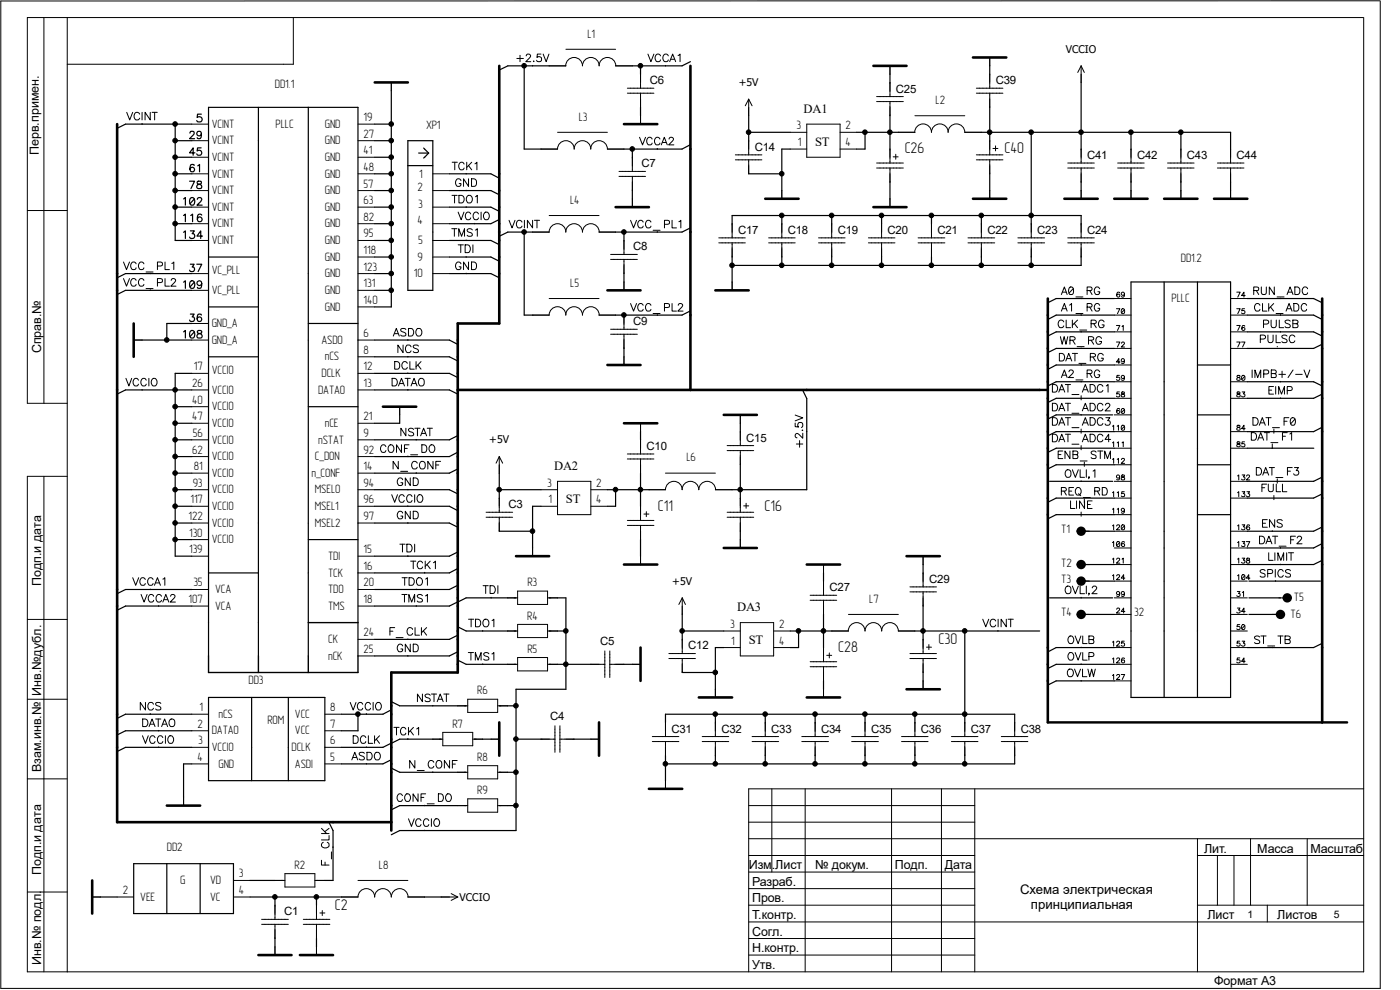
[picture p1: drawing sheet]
<svg xmlns="http://www.w3.org/2000/svg" width="297mm" height="210mm" viewBox="0 0 297 210" stroke-linecap="round" stroke-linejoin="round" font-family="sans-serif">
<defs><g id="words">
<g font-size="3.3">
<text x="191.9" y="32.6">C26</text>
<text x="213.1" y="32.6">C40</text>
<text x="139.6" y="108.4">C11</text>
<text x="162.2" y="108.4">C16</text>
<text x="199.1" y="136.6">C30</text>
<text x="177.8" y="138.3">C28</text>
<text x="71" y="193">C2</text>
</g>
<g font-size="2.8">
<text x="216.4" y="189.7">Схема электрическая</text>
<text x="218.7" y="192.8">принципиальная</text>
</g>
<g font-size="2.7">
<text x="170.5" y="23.9">DA1</text>
<text x="8.3" y="32.9" transform="rotate(-90 8.3 32.9)">Перв.примен.</text>
<text x="172.9" y="30.9">ST</text>
<text x="8.8" y="75" transform="rotate(-90 8.8 75)">Справ.№</text>
<text x="117.6" y="99.7">DA2</text>
<text x="120.1" y="106.7">ST</text>
<text x="8.8" y="124.3" transform="rotate(-90 8.8 124.3)">Подп.и дата</text>
<text x="156.4" y="129.7">DA3</text>
<text x="158.8" y="136.7">ST</text>
<text x="8.8" y="147.6" transform="rotate(-90 8.8 147.6)">Инв.№дубл.</text>
<text x="8.8" y="163.8" transform="rotate(-90 8.8 163.8)">Взам.инв.№</text>
<text x="8.8" y="185.7" transform="rotate(-90 8.8 185.7)">Подп.и дата</text>
<text x="158.8" y="184.4">Изм.Лист</text>
<text x="172.9" y="184.4">№ докум.</text>
<text x="189.9" y="184.4">Подп.</text>
<text x="200.4" y="184.4">Дата</text>
<text x="255.4" y="180.8">Лит.</text>
<text x="266.7" y="180.8">Масса</text>
<text x="278" y="180.8">Масштаб</text>
<text x="159.6" y="187.9">Разраб.</text>
<text x="159.6" y="191.4">Пров.</text>
<text x="159.6" y="194.9">Т.контр.</text>
<text x="256.2" y="194.9">Лист</text>
<text x="271" y="194.9">Листов</text>
<text x="159.6" y="198.5">Согл.</text>
<text x="159.6" y="202">Н.контр.</text>
<text x="8.8" y="204.7" transform="rotate(-90 8.8 204.7)">Инв.№ подл.</text>
<text x="159.6" y="205.5">Утв.</text>
<text x="257.6" y="209">Формат А3</text>
</g>
<g font-size="2.6">
<text x="124.6" y="8">L1</text>
<text x="58.3" y="18.6">DD1.1</text>
<text x="198.5" y="22.1">L2</text>
<text x="44.9" y="27.1">VCINT</text>
<text x="58.5" y="27.1">PLLC</text>
<text x="68.9" y="27.1">GND</text>
<text x="77.1" y="29.2">27</text>
<text x="77.1" y="25.7">19</text>
<text x="90.4" y="27.4">XP1</text>
<text x="122.8" y="25.6">L3</text>
<text x="169" y="27.4">3</text>
<text x="179.4" y="27.4">2</text>
<text x="44.9" y="30.6">VCINT</text>
<text x="44.9" y="34.1">VCINT</text>
<text x="68.9" y="30.6">GND</text>
<text x="68.9" y="34.1">GND</text>
<text x="77.1" y="32.7">41</text>
<text x="169.2" y="31">1</text>
<text x="179.4" y="31">4</text>
<text x="44.9" y="37.7">VCINT</text>
<text x="44.9" y="41.2">VCINT</text>
<text x="68.9" y="37.7">GND</text>
<text x="68.9" y="41.2">GND</text>
<text x="77.1" y="36.2">48</text>
<text x="77.1" y="39.8">57</text>
<text x="88.6" y="40.5">2</text>
<text x="88.9" y="37.7">1</text>
<text x="44.9" y="44.7">VCINT</text>
<text x="68.9" y="44.7">GND</text>
<text x="77.1" y="43.3">63</text>
<text x="77.1" y="46.8">82</text>
<text x="88.6" y="47.5">4</text>
<text x="88.7" y="44">3</text>
<text x="120.9" y="43.2">L4</text>
<text x="44.9" y="48.3">VCINT</text>
<text x="44.9" y="51.8">VCINT</text>
<text x="68.9" y="48.3">GND</text>
<text x="68.9" y="51.8">GND</text>
<text x="77.1" y="53.9">118</text>
<text x="77.1" y="50.4">95</text>
<text x="88.7" y="51.8">5</text>
<text x="44.9" y="58.1">VC_PLL</text>
<text x="68.9" y="55.3">GND</text>
<text x="68.9" y="58.8">GND</text>
<text x="77.1" y="57.4">123</text>
<text x="87.8" y="58.8">10</text>
<text x="88.6" y="55.3">9</text>
<text x="250.5" y="55.7">DD1.2</text>
<text x="44.9" y="62.4">VC_PLL</text>
<text x="68.9" y="65.9">GND</text>
<text x="68.9" y="62.4">GND</text>
<text x="77.1" y="64.5">140</text>
<text x="77.1" y="61">131</text>
<text x="121" y="60.9">L5</text>
<text x="248.5" y="64.1">PLLC</text>
<text x="44.9" y="69.4">GND_A</text>
<text x="77.1" y="71.5">6</text>
<text x="44.9" y="72.9">GND_A</text>
<text x="68.2" y="72.9">ASDO</text>
<text x="68.9" y="76.5">nCS</text>
<text x="77.1" y="75.1">8</text>
<text x="40.8" y="82.1">26</text>
<text x="41.1" y="78.6">17</text>
<text x="44.9" y="79.3">VCCIO</text>
<text x="44.9" y="83.5">VCCIO</text>
<text x="67.5" y="83.5">DATAO</text>
<text x="68.2" y="80">DCLK</text>
<text x="77.1" y="82.1">13</text>
<text x="77.1" y="78.6">12</text>
<text x="40.8" y="89.2">47</text>
<text x="40.8" y="85.6">40</text>
<text x="44.9" y="87">VCCIO</text>
<text x="77.1" y="89.2">21</text>
<text x="40.9" y="92.7">56</text>
<text x="44.9" y="90.6">VCCIO</text>
<text x="44.9" y="94.1">VCCIO</text>
<text x="67.5" y="94.1">nSTAT</text>
<text x="68.9" y="90.6">nCE</text>
<text x="77.1" y="92.7">9</text>
<text x="40.8" y="96.2">62</text>
<text x="41.1" y="99.7">81</text>
<text x="44.9" y="97.6">VCCIO</text>
<text x="44.9" y="101.1">VCCIO</text>
<text x="66.1" y="101.1">n_CONF</text>
<text x="66.8" y="97.6">C_DON</text>
<text x="77.1" y="96.2">92</text>
<text x="77.1" y="99.7">14</text>
<text x="145.6" y="97.9">L6</text>
<text x="40.4" y="106.8">117</text>
<text x="40.9" y="103.3">93</text>
<text x="44.9" y="104.6">VCCIO</text>
<text x="66.8" y="104.6">MSEL0</text>
<text x="77.1" y="103.3">94</text>
<text x="77.1" y="106.8">96</text>
<text x="116.1" y="103.3">3</text>
<text x="116.3" y="106.8">1</text>
<text x="126.5" y="103.3">2</text>
<text x="126.5" y="106.8">4</text>
<text x="40" y="110.3">122</text>
<text x="40.1" y="113.8">130</text>
<text x="44.9" y="108.2">VCCIO</text>
<text x="44.9" y="111.7">VCCIO</text>
<text x="66.8" y="108.2">MSEL1</text>
<text x="66.8" y="111.7">MSEL2</text>
<text x="77.1" y="110.3">97</text>
<text x="225.1" y="113.1">T1</text>
<text x="40.1" y="117.3">139</text>
<text x="44.9" y="115.2">VCCIO</text>
<text x="69.6" y="118.8">TDI</text>
<text x="77.1" y="117.3">15</text>
<text x="41" y="124.4">35</text>
<text x="45.6" y="125.8">VCA</text>
<text x="69.6" y="122.3">TCK</text>
<text x="69.6" y="125.8">TDO</text>
<text x="77.1" y="124.4">20</text>
<text x="77.1" y="120.9">16</text>
<text x="111.9" y="124.4">R3</text>
<text x="225.1" y="120.2">T2</text>
<text x="225.1" y="123.7">T3</text>
<text x="40" y="127.9">107</text>
<text x="45.6" y="129.3">VCA</text>
<text x="69.6" y="129.3">TMS</text>
<text x="77.1" y="127.9">18</text>
<text x="111.8" y="131.4">R4</text>
<text x="184.4" y="127.8">L7</text>
<text x="225.1" y="130.8">T4</text>
<text x="240.6" y="130.8">32</text>
<text x="273.8" y="131.1">T6</text>
<text x="274.5" y="127.6">T5</text>
<text x="69.6" y="136.4">CK</text>
<text x="77.1" y="135">24</text>
<text x="154.9" y="133.2">3</text>
<text x="155.1" y="136.7">1</text>
<text x="165.3" y="133.2">2</text>
<text x="165.3" y="136.7">4</text>
<text x="69.6" y="139.9">nCK</text>
<text x="77.1" y="138.5">25</text>
<text x="111.9" y="138.5">R5</text>
<text x="52.7" y="145.2">DD3</text>
<text x="101.3" y="147.3">R6</text>
<text x="41.9" y="154.4">2</text>
<text x="42.3" y="150.9">1</text>
<text x="44.9" y="155.8">DATAO</text>
<text x="46.4" y="152.3">nCS</text>
<text x="56.7" y="153.6">ROM</text>
<text x="62.6" y="152.3">VCC</text>
<text x="62.6" y="155.8">VCC</text>
<text x="70.1" y="150.9">8</text>
<text x="70.1" y="154.4">7</text>
<text x="96" y="154.4">R7</text>
<text x="41.9" y="161.4">4</text>
<text x="42" y="157.9">3</text>
<text x="44.9" y="159.3">VCCIO</text>
<text x="61.8" y="159.3">DCLK</text>
<text x="70.1" y="157.9">6</text>
<text x="70.1" y="161.4">5</text>
<text x="101.3" y="161.4">R8</text>
<text x="46.4" y="162.9">GND</text>
<text x="62.6" y="162.9">ASDI</text>
<text x="101.3" y="168.5">R9</text>
<text x="35.4" y="180.5">DD2</text>
<text x="62.5" y="184.4">R2</text>
<text x="80.4" y="184.3">L8</text>
<text x="26.1" y="189.7">2</text>
<text x="29.8" y="191.1">VEE</text>
<text x="38.2" y="187.5">G</text>
<text x="44.6" y="187.5">VD</text>
<text x="44.6" y="191.1">VC</text>
<text x="50.7" y="186.1">3</text>
<text x="50.7" y="189.7">4</text>
</g>
<g font-size="2.4">
<text x="137.9" y="17.9">C6</text>
<text x="211.2" y="17.9">C39</text>
<text x="190.1" y="19.6">C25</text>
<text x="136.1" y="35.5">C7</text>
<text x="160.1" y="32">C14</text>
<text x="230.6" y="33.7">C41</text>
<text x="241.2" y="33.7">C42</text>
<text x="251.8" y="33.7">C43</text>
<text x="262.3" y="33.7">C44</text>
<text x="134.3" y="53.1">C8</text>
<text x="156.6" y="49.6">C17</text>
<text x="167.1" y="49.6">C18</text>
<text x="177.7" y="49.6">C19</text>
<text x="188.3" y="49.6">C20</text>
<text x="198.9" y="49.6">C21</text>
<text x="209.5" y="49.6">C22</text>
<text x="220" y="49.6">C23</text>
<text x="230.6" y="49.6">C24</text>
<text x="134.3" y="69">C9</text>
<text x="137.2" y="95.5">C10</text>
<text x="158.3" y="93.7">C15</text>
<text x="107.9" y="107.8">C3</text>
<text x="176" y="125.4">C27</text>
<text x="197.1" y="123.7">C29</text>
<text x="127.3" y="136.8">C5</text>
<text x="146" y="137.8">C12</text>
<text x="116.7" y="152.7">C4</text>
<text x="142.5" y="155.4">C31</text>
<text x="153" y="155.4">C32</text>
<text x="163.6" y="155.4">C33</text>
<text x="174.2" y="155.4">C34</text>
<text x="184.8" y="155.4">C35</text>
<text x="195.4" y="155.4">C36</text>
<text x="206" y="155.4">C37</text>
<text x="216.5" y="155.4">C38</text>
<text x="60.3" y="194.2">C1</text>
</g>
<g font-size="2.2">
<text x="226.1" y="11.2">VCCIO</text>
<text x="156.7" y="18.2">+5V</text>
<text x="103.8" y="94.1">+5V</text>
<text x="142.6" y="124">+5V</text>
<text x="97.5" y="191.1">VCCIO</text>
<text x="264.6" y="194.7">1</text>
<text x="283" y="194.7">5</text>
</g>
</g></defs>
<g fill="none" stroke="#000" stroke-width=".55">
<path d="M79.5 17.5h7M105.9 14v54.6h-8.8v74.1h-14.1v33.5M146.5 14v68.7M185.3 14h7M206.4 12.2h7.1M24.8 26.3v148.1h58.2M132.4 26.3h7M130.6 43.9h7.1M162.3 42.2h7.1M185.3 43.9h7M206.4 42.2h7.1M225.8 42.2h7.1"/>
<path d="M236.4 42.2h7.1M247 42.2h7M257.6 42.2h7M28.4 68.6v7.1M128.9 77.4h7M128.9 61.6h7M151.8 61.6h7M222.3 63.3v89.9M280.5 63.3v89.9M81.2 86.3h7.1M97.1 82.7h123.5M132.4 89.8h7"/>
<path d="M153.5 88h7.1M109.5 118h7M132.4 119.8h7M153.5 116.2h7.1M171.2 119.8h7M192.3 118h7.1M135.9 137.4v7M105.9 153.2v7.1M127.1 153.2v7.1M148.3 148h7M171.2 148h7M192.3 146.2h7.1"/>
<path d="M35.4 170.9h7.1M137.7 167.3h7M19.6 186.8v7M54.8 202.6h7M63.6 202.6h7.1"/>
<circle cx="229.4" cy="119.8" r=".72"/>
<circle cx="229.4" cy="112.7" r=".72"/>
<circle cx="229.4" cy="119.8" r=".34"/>
<circle cx="229.4" cy="112.7" r=".34"/>
<circle cx="229.4" cy="130.3" r=".72"/>
<circle cx="229.4" cy="123.3" r=".72"/>
<circle cx="229.4" cy="130.3" r=".34"/>
<circle cx="229.4" cy="123.3" r=".34"/>
<circle cx="271.7" cy="130.3" r=".72"/>
<circle cx="271.7" cy="130.3" r=".34"/>
<circle cx="273.1" cy="126.8" r=".72"/>
<circle cx="273.1" cy="126.8" r=".34"/>
</g>
<g fill="none" stroke="#000" stroke-width=".25">
<path d="M83 19.3v45.8h-3.5M111.2 14v17.6h3.6M116.5 14h-8.8l-1.8 .9M135.9 14v1.7M146.5 13.1l-1.8 .9h-10.5M188.8 15.7v1.8M210 14v1.7M229.4 17.5v14.1M37.2 26.3v24.7h3.5M37.2 36.9h3.5M37.2 33.4h3.5M37.2 29.8h3.5"/>
<path d="M40.2 38.4h1.1l-.8 1.6M40.3 28.2l.1-.3h.2h.5l.1 .3-.1 .2-.9 1h1.1M40.7 26.3h-14.1l-1.8 .9M41.2 35.1l-.1-.2a.58 .58 0 0 0-.7 .3 .88 .88 0 0 0 .4 1.2 .49 .49 0 0 0 .5-.4 .49 .49 0 0 0-.5-.5 .49 .49 0 0 0-.5 .4M41.4 32.4h-1.2l.8-1v1.5M41.9 38.5a.33 .33 0 0 0 .1 .5l.3 .1a.5 .5 0 0 1 .5 .3 .5 .5 0 0 1-.1 .6h-.6a.43 .43 0 0 1-.4-.3 .43 .43 0 0 1 .3-.5l.7-.3v-.2v-.2zM42 35.2l.3-.3v1.5M42.7 31.4h-.8l-.1 .6a.56 .56 0 0 1 .9 0 .56 .56 0 0 1-.1 .9 .56 .56 0 0 1-.9-.3M42.7 24.2h-.8l-.1 .7a.6 .6 0 0 1 .9 0 .6 .6 0 0 1-.1 .9 .6 .6 0 0 1-.9-.2M42.7 28.4a.49 .49 0 0 1-.7 .3 .49 .49 0 0 1-.1-.8 .49 .49 0 0 1 .8 .2v.3a.71 .71 0 0 1-.6 1l-.3-.2M54.8 22.8v116.3M65.4 22.8v116.3"/>
<path d="M79.5 36.9h3.5M79.5 33.4h3.5M79.5 26.3h3.5M79.5 29.8h3.5M86.5 29.8h5.3v31.8h-5.3zM86.5 35.1h5.3M88.8 32.5h2.1M89.9 31.4l1 1.1M90.9 32.5l-1 1M95.4 36.9h8.7l1.8 .9M134.2 31.6v1.8M135.9 22.8v1.8"/>
<path d="M146.5 30.7l-1.8 .9h-12.3M158.8 24.6v5.2M158.8 28.1h8.8M158.8 36.9h7.1M167.6 31.6h-1.7v8.8M181.7 28.1h8.9M183.5 28.1v3.5h-1.8M188.8 24.6v7M188.8 38.7v3.5M208.2 28.1h52.9v3.5M210 22.8v7M210 36.9v3.5"/>
<path d="M218.8 28.1v19.4M229.4 38.7v1.7M239.9 28.1v3.5M239.9 38.7v1.7M250.5 28.1v3.5M250.5 38.7v1.7M261.1 38.7v1.7M37.2 47.5h3.5M37.2 43.9h3.5M37.2 40.4h3.5M38.9 42.2l.4-.3v1.6M38.9 45.7l.4-.3v1.6"/>
<path d="M38.9 49.3l.4-.3v1.6M38.9 59.9l.4-.3v1.6M40.4 56h.8l-.4 .6a.53 .53 0 0 1 .3 .9 .53 .53 0 0 1-.9-.2M40.4 49h.8l-.4 .6a.55 .55 0 0 1 .4 .9 .55 .55 0 0 1-1-.2M40.5 42a.51 .51 0 0 1 .7 .2 .78 .78 0 0 1 .1 .9 .78 .78 0 0 1-.8 .4 1.19 1.19 0 0 1 0-1.5zM40.5 59.6a.51 .51 0 0 1 .7 .3 .78 .78 0 0 1 .1 .9 .78 .78 0 0 1-.8 .3 1.19 1.19 0 0 1 0-1.5zM40.5 45.7l.4-.3v1.6M40.7 58h-14.1l-1.8 .9M41.2 42.2l-.9 1M41.2 59.9l-.9 1M41.7 56h1.1l-.8 1.6M41.9 42.3l.3-.4h.3l.3 .3-.2 .6-.8 .7h1.1"/>
<path d="M42.8 45.6l-.1-.1a.51 .51 0 0 0-.7 .2 .91 .91 0 0 0 .3 1.3 .5 .5 0 0 0 .6-.4 .5 .5 0 0 0-.5-.6 .5 .5 0 0 0-.5 .5M43 50.1h-1.2l.8-1.1v1.6M44.2 54.5h10.6M79.5 58h3.5M79.5 47.5h3.5M79.5 51h3.5M79.5 43.9h3.5M79.5 40.4h3.5M79.5 54.5h3.5M95.4 58h8.7l1.8 .9M95.4 51h8.7l1.8 .9M95.4 43.9h8.7l1.8 .9"/>
<path d="M95.4 40.4h8.7l1.8 .9M95.4 54.5h8.7l1.8 .9M105.9 46.6l-1.8 .9h-8.7M111.2 49.2v17.6h1.8M113 49.2h-5.3l-1.8 .9M132.4 49.2v1.8M132.4 58v1.8M134.2 40.4v1.8M146.5 48.3l-1.8 .9h-14.1M155.3 47.5v-1.8h74.1v1.8M155.3 54.5v5.3M165.9 45.7v1.8"/>
<path d="M165.9 54.5v1.8M176.4 45.7v1.8M176.4 54.5v1.8M187 45.7v1.8M187 54.5v1.8M197.6 45.7v1.8M197.6 54.5v1.8M208.2 45.7v1.8M208.2 54.5v1.8M218.8 54.5v1.8M229.4 54.5v1.8h-74.1M239.9 59.8h21.2v88.2h-21.2z"/>
<path d="M247 59.8v88.2M254 59.8v88.2M30.1 72.1h10.6M38.9 70.4l.4-.3v1.6M40.4 66.6h.8l-.4 .6a.53 .53 0 0 1 .3 .9 .53 .53 0 0 1-.9-.2M40.5 70.2a.51 .51 0 0 1 .7 .2 .78 .78 0 0 1 .1 .9 .78 .78 0 0 1-.8 .4 1.19 1.19 0 0 1 0-1.5zM40.7 61.6h-14.1l-1.8 .9M40.7 68.6h-5.3v3.5M40.7 79.2h-3.5v38.8h3.5M41.2 70.4l-.9 1M42 70.2v.5l.6 .2a.44 .44 0 0 1 .3 .4 .44 .44 0 0 1-.4 .4h-.3a.47 .47 0 0 1-.4-.5 .47 .47 0 0 1 .4-.4l.5-.1 .1-.4a.61 .61 0 0 0-.8-.1zM42.7 66.8v-.1a.58 .58 0 0 0-.8 .2 .88 .88 0 0 0 .4 1.3 .49 .49 0 0 0 .5-.5 .49 .49 0 0 0-.5-.5 .49 .49 0 0 0-.5 .5"/>
<path d="M42.8 60.1a.51 .51 0 0 1-.7 .4 .51 .51 0 0 1-.2-.8 .51 .51 0 0 1 .8 .1l.1 .3a.75 .75 0 0 1-.6 1.1l-.3-.2M44.2 65.1h10.6M44.2 75.7h10.6M65.4 68.6h10.5M79.5 79.2h15.8l1.8 .9M79.5 75.7h15.8l1.8 .9M79.5 72.1h15.8l1.8 1M79.5 61.6h3.5M132.4 73.9v1.8M146.5 66l-1.8 .8h-14.1M236.4 66.8h-12.3l-1.8 1M236.4 77.4h-12.3l-1.8 1"/>
<path d="M236.4 73.9h-12.3l-1.8 .9M236.4 70.4h-12.3l-1.8 .9M236.4 63.3h-12.3l-1.8 .9M254 77.4h7.1M264.6 66.8h14.1l1.8 1M264.6 70.4h14.1l1.8 .9M264.6 63.3h14.1l1.8 .9M280.5 73l-1.8 .9h-14.1M37.2 96.9h3.5M37.2 93.3h3.5M37.2 86.3h3.5M37.2 89.8h3.5"/>
<path d="M40.7 82.7h-14.1l-1.8 .9M65.4 86.3h10.5M79.5 82.7h15.8l1.8 .9M84.8 88v1.8h-5.3M97.1 95.9l-1.8 1h-15.8M97.1 92.4l-1.8 .9h-15.8M97.1 99.5l-1.8 .9h-15.8M135.9 91.6v1.7M157.1 89.8v1.8M157.1 98.6v7.1M170.3 82.7l.9 1.8v19.4h-15.9M236.1 88h-12l-1.8 .9"/>
<path d="M236.4 98.6h-12.3l-1.8 .9M236.4 91.6h-12.3l-1.8 .9M236.4 84.5h-12.3l-1.8 .9M236.4 81h-12.3l-1.8 .9M236.4 95.1h-12.3l-1.8 .9M254 88h7.1M254 98.6h7.1M264.6 81h14.1l1.8 .9M264.6 95.1h14.1M280.5 90.6l-1.8 1h-14.1M280.5 83.6l-1.8 .9h-14.1M37.2 103.9h3.5"/>
<path d="M37.2 114.5h3.5M37.2 107.4h3.5M37.2 111h3.5M37.2 100.4h3.5M65.4 114.5h10.5M79.5 107.4h15.8l1.8 .9M79.5 103.9h15.8l1.8 .9M79.5 111h15.8l1.8 .8M97.1 117.1l-1.8 .9h-15.8M105.9 103.9h8.9M105.9 100.4v5.3M105.9 112.7h7.1"/>
<path d="M114.8 107.4h-1.8v8.8M128.9 103.9h8.8M130.6 103.9v3.5h-1.7M135.9 100.4v7M135.9 114.5v3.5M157.1 112.7v1.8M195.8 119.8v1.7M222.7 102.1h13.4M229.3 119.8h7.1M229.3 112.7h7.1M236.4 109.2h-12.3l-1.8 .9M236.4 105.7h-12.3l-1.8 .9"/>
<path d="M254 109.2h7.1M280.5 118.9l-1.8 .9h-14.1M280.5 111.8l-1.8 .9h-14.1M280.5 115.3l-1.8 .9h-14.1M280.5 101.2l-1.8 .9h-14.1M280.5 104.8l-1.8 .9h-14.1M40.7 128.6h-14.1l-1.8 .9M40.7 125.1h-14.1l-1.8 .8M44.2 139.1v-116.3h31.7v116.3M44.2 121.5h10.6M97.1 138.3l-1.8 .8h-15.8M97.1 134.7l-1.8 .9h-15.8"/>
<path d="M97.1 127.7l-1.8 .9h-15.8M97.1 124.2l-1.8 .9h-15.8M97.1 120.6l-1.8 .9h-15.8M97.1 133l1.8 .9h8.8M107.7 126.8h-8.8l-1.8 .9M118.3 126.8h1.8v19.4h-10.6v30h-24.7l-1.8 .9M118.3 133.9h1.8M144.7 130.3v5.3M144.7 133.9h8.8M153.5 137.4h-1.7v8.8M167.6 133.9h8.8M169.4 133.9v3.5h-1.8"/>
<path d="M174.7 121.5v1.8M174.7 130.3v7.1M194.1 133.9h26.5M195.8 128.6v7M204.7 133.9v19.3M222.7 126.8h13.4M229.3 130.3h7.1M229.3 123.3h7.1M236.4 137.4h-12.3l-1.8 .9M265 126.8h6.7M265 130.3h6.7M265 123.3h15.1"/>
<path d="M280.5 136.5l-1.8 .9h-14.1M40.7 155h-14.1l-1.8 .9M40.7 151.5h-14.1l-1.8 .9M40.7 158.5h-14.1l-1.8 .9M44.2 148h24.7v17.6h-24.7zM53.4 148v17.6M61.2 148v17.6M75.9 151.5v3.5h-3.5M83 150.6l-1.8 .9h-8.8M83 148.8l1.8 .9h12.3M91.8 156.8h-7l-3.6 1.7h-8.8M97.1 140l1.8 .9h8.8"/>
<path d="M102.4 156.8h1.8M107.7 149.7h1.8M109.5 156.8h5.3M118.3 140.9h7M121.8 156.8h3.5M132.4 140.9h1.8M141.2 153.2v-1.7h74.1v1.7M144.7 142.7h7.1M151.8 151.5v1.7M162.3 151.5v1.7M172.9 151.5v1.7M174.7 144.4v1.8"/>
<path d="M183.5 151.5v1.7M194.1 151.5v1.7M195.8 142.7v1.7M236.4 140.9h-12.3l-1.8 .9M236.4 144.4h-12.3l-1.8 .9M40.7 162.1h-1.8v7M69.8 174.4l.9 1.8v10.6h-1.8M83 161.2l-1.8 .9h-8.8M83 162.9l1.8 .9h12.3M97.1 170.9h-12.3l-1.8 .9M107.7 170.9h1.8M107.7 163.8h1.8"/>
<path d="M141.2 160.3v5.3M151.8 160.3v1.8M162.3 160.3v1.8M172.9 160.3v1.8M183.5 160.3v1.8M194.1 160.3v1.8M204.7 160.3v1.8M215.3 160.3v1.8h-74.1M21.3 190.3h3.5M28.4 183.2h21.1v10.6h-21.1zM35.4 183.2v10.6M42.5 183.2v10.6"/>
<path d="M53 186.8h5.3M53 190.3h19.4M58.3 190.3v1.7M58.3 199.1v1.8M67.1 190.3v1.7M67.1 199.1v1.8M90.1 190.3h3.5"/>
</g>
<g fill="#000" stroke="#000" stroke-width=".21">
<circle cx="111.2" cy="13.9" r=".49"/>
<circle cx="135.9" cy="13.9" r=".49"/>
<circle cx="37.1" cy="29.8" r=".49"/>
<circle cx="37.1" cy="36.9" r=".49"/>
<circle cx="37.1" cy="33.3" r=".49"/>
<circle cx="37.1" cy="26.3" r=".49"/>
<circle cx="83" cy="36.9" r=".49"/>
<circle cx="83" cy="33.3" r=".49"/>
<circle cx="83" cy="26.3" r=".49"/>
<circle cx="83" cy="29.8" r=".49"/>
<circle cx="134.1" cy="31.6" r=".49"/>
<circle cx="158.8" cy="28" r=".49"/>
<circle cx="165.8" cy="36.9" r=".49"/>
<circle cx="183.5" cy="28" r=".49"/>
<circle cx="188.8" cy="28" r=".49"/>
<circle cx="210" cy="28" r=".49"/>
<circle cx="218.8" cy="28" r=".49"/>
<circle cx="229.3" cy="28" r=".49"/>
<circle cx="239.9" cy="28" r=".49"/>
<circle cx="250.5" cy="28" r=".49"/>
<circle cx="37.1" cy="40.4" r=".49"/>
<circle cx="37.1" cy="47.4" r=".49"/>
<circle cx="37.1" cy="43.9" r=".49"/>
<circle cx="83" cy="40.4" r=".49"/>
<circle cx="83" cy="51" r=".49"/>
<circle cx="83" cy="47.4" r=".49"/>
<circle cx="83" cy="58" r=".49"/>
<circle cx="83" cy="43.9" r=".49"/>
<circle cx="83" cy="54.5" r=".49"/>
<circle cx="111.2" cy="49.2" r=".49"/>
<circle cx="132.4" cy="49.2" r=".49"/>
<circle cx="155.3" cy="56.3" r=".49"/>
<circle cx="165.8" cy="56.3" r=".49"/>
<circle cx="165.8" cy="45.7" r=".49"/>
<circle cx="176.4" cy="56.3" r=".49"/>
<circle cx="176.4" cy="45.7" r=".49"/>
<circle cx="187" cy="56.3" r=".49"/>
<circle cx="187" cy="45.7" r=".49"/>
<circle cx="197.6" cy="45.7" r=".49"/>
<circle cx="197.6" cy="56.3" r=".49"/>
<circle cx="208.2" cy="56.3" r=".49"/>
<circle cx="208.2" cy="45.7" r=".49"/>
<circle cx="218.8" cy="56.3" r=".49"/>
<circle cx="218.8" cy="45.7" r=".49"/>
<circle cx="35.4" cy="72.1" r=".49"/>
<circle cx="83" cy="61.6" r=".49"/>
<circle cx="132.4" cy="66.8" r=".49"/>
<circle cx="37.1" cy="96.8" r=".49"/>
<circle cx="37.1" cy="86.3" r=".49"/>
<circle cx="37.1" cy="93.3" r=".49"/>
<circle cx="37.1" cy="82.7" r=".49"/>
<circle cx="37.1" cy="89.8" r=".49"/>
<circle cx="37.1" cy="107.4" r=".49"/>
<circle cx="37.1" cy="114.4" r=".49"/>
<circle cx="37.1" cy="103.9" r=".49"/>
<circle cx="37.1" cy="100.4" r=".49"/>
<circle cx="37.1" cy="110.9" r=".49"/>
<circle cx="105.9" cy="103.9" r=".49"/>
<circle cx="113" cy="112.7" r=".49"/>
<circle cx="130.6" cy="103.9" r=".49"/>
<circle cx="135.9" cy="103.9" r=".49"/>
<circle cx="157" cy="103.9" r=".49"/>
<circle cx="120" cy="133.8" r=".49"/>
<circle cx="144.7" cy="133.8" r=".49"/>
<circle cx="169.4" cy="133.8" r=".49"/>
<circle cx="174.7" cy="133.8" r=".49"/>
<circle cx="195.8" cy="133.8" r=".49"/>
<circle cx="204.7" cy="133.8" r=".49"/>
<circle cx="75.9" cy="151.5" r=".49"/>
<circle cx="109.5" cy="156.8" r=".49"/>
<circle cx="109.5" cy="149.7" r=".49"/>
<circle cx="120" cy="140.9" r=".49"/>
<circle cx="151.7" cy="142.6" r=".49"/>
<circle cx="151.7" cy="151.5" r=".49"/>
<circle cx="162.3" cy="151.5" r=".49"/>
<circle cx="172.9" cy="151.5" r=".49"/>
<circle cx="183.5" cy="151.5" r=".49"/>
<circle cx="194.1" cy="151.5" r=".49"/>
<circle cx="204.7" cy="151.5" r=".49"/>
<circle cx="109.5" cy="163.8" r=".49"/>
<circle cx="109.5" cy="170.9" r=".49"/>
<circle cx="141.2" cy="162" r=".49"/>
<circle cx="151.7" cy="162" r=".49"/>
<circle cx="162.3" cy="162" r=".49"/>
<circle cx="172.9" cy="162" r=".49"/>
<circle cx="183.5" cy="162" r=".49"/>
<circle cx="194.1" cy="162" r=".49"/>
<circle cx="204.7" cy="162" r=".49"/>
<circle cx="58.3" cy="190.3" r=".49"/>
<circle cx="67.1" cy="190.3" r=".49"/>
</g>
<g fill="none" stroke="#000" stroke-width=".21">
<path d="M9.3 3.7v81.9M14.3 3.7v202.5M62.2 3.7v9.9h-47.9M83 17.5v1.8M109.6 12.4h1.4M110.3 11.7v1.4M111.6 11.9l.2-.3 .4-.1 .4 .4-1.1 1.2h1.1M113 13.9v.1M113.2 13h.1zM114.8 11.5h-.8l-.1 .7a.56 .56 0 0 1 .9 0 .56 .56 0 0 1-.2 .8 .56 .56 0 0 1-.8-.2M115.2 11.5l.7 1.6 .6-1.6M116.5 14h3.6"/>
<path d="M120 14a1.78 1.78 0 0 1 1.8-1.8 1.78 1.78 0 0 1 1.8 1.8 1.78 1.78 0 0 1 1.7-1.8 1.78 1.78 0 0 1 1.8 1.8M120.1 10.5h10.5M127.1 14a1.78 1.78 0 0 1 1.8-1.8 1.78 1.78 0 0 1 1.7 1.8M130.6 14h3.6M133.1 19.8h5.6M133.1 18.7h5.6M135.9 15.7v3M135.9 19.8v3M137.5 11.5l.6 1.6 .6-1.6M140.1 11.9a.59 .59 0 0 0-.7-.4 .59 .59 0 0 0-.4 .6 .67 .67 0 0 0 .2 .9 .67 .67 0 0 0 .9-.1v-.2M141.2 13.9v.1M141.8 11.9a.59 .59 0 0 0-.7-.4 .59 .59 0 0 0-.5 .6 .67 .67 0 0 0 .2 .9 .67 .67 0 0 0 .9-.1l.1-.2"/>
<path d="M142.1 13.1l.6-1.6 .6 1.6M142.3 12.6h.8M143.8 11.8l.5-.3v1.6M188.8 14v1.7M188.8 17.5v3M207.1 19.8h5.7M207.1 18.7h5.7M210 12.2v1.8M210 15.7v3M210 19.8v3M229.4 14v3.5M229.4 14l-.8 1.4"/>
<path d="M229.4 14l.6 1.4M289.2 3.7h-283.4v81.9h8.5M289.3 3.7v202.5h-283.5v-105.2h8.5M292.7 .2h-292.5v209.5h292.6v-209.5M26.9 23.8l.6 1.6 .7-1.6M29.6 24.2a.61 .61 0 0 0-.7-.4 .61 .61 0 0 0-.5 .7 .67 .67 0 0 0 .3 .8 .67 .67 0 0 0 .8-.1l.1-.1M30.1 23.8v1.6M30.1 26.2v.1M31.9 23.8v1.6l-1.1-1.6v1.6M32.3 23.8h1.1M32.8 23.8v1.6M40.7 36.9h3.5"/>
<path d="M40.7 33.4h3.5M40.7 26.3h3.5M40.7 29.8h3.5M75.9 36.9h3.6M75.9 33.4h3.6M75.9 26.3h3.6M75.9 29.8h3.6M91.8 36.9h3.6M95.9 34.4h1.1M96.5 34.4v1.6M97.8 38.3a.59 .59 0 0 0-.7-.4 .59 .59 0 0 0-.5 .7 .67 .67 0 0 0 .3 .8 .67 .67 0 0 0 .8-.1l.1-.4h-.4M98.5 34.8a.59 .59 0 0 0-.7-.4 .59 .59 0 0 0-.5 .7v.3a.59 .59 0 0 0 .5 .6 .59 .59 0 0 0 .7-.4"/>
<path d="M98.9 36.8v.1M99 34.4v1.6M99.4 37.9v1.6l-1.1-1.6v1.6M99.4 35.1l.7 .9M100 37.9h.6a.88 .88 0 0 1 .5 .8 .88 .88 0 0 1-.5 .8h-.6zM100.1 34.4l-1.1 1.1M100.8 34.8l.4-.4v1.6M114.8 31.6h3.5a1.78 1.78 0 0 1 1.8-1.8 1.78 1.78 0 0 1 1.7 1.8M118.3 28.1h10.6M121.8 31.6a1.76 1.76 0 0 1 1.7-1.8 1.76 1.76 0 0 1 1.8 1.8 1.78 1.78 0 0 1 1.8-1.8 1.78 1.78 0 0 1 1.8 1.8h3.5M131.3 37.4h5.6M131.3 36.4h5.6"/>
<path d="M134.2 33.4v3M134.2 37.4v3M135.7 29.1l.6 1.6 .6-1.6M135.9 24.6v1.7M138.3 29.5a.59 .59 0 0 0-.6-.4 .59 .59 0 0 0-.5 .7 .67 .67 0 0 0 .2 .8 .67 .67 0 0 0 .9-.1v-.1M139.4 31.5v.1M140 29.5a.59 .59 0 0 0-.7-.4 .59 .59 0 0 0-.4 .7 .67 .67 0 0 0 .2 .8 .67 .67 0 0 0 .9-.1v-.1M140.3 30.7l.6-1.6 .7 1.6M140.5 30.2h.8M141.9 29.5l.3-.4h.3l.4 .3-.1 .4-.9 .9h1.1M156 33.9h5.6M156 32.9h5.6"/>
<path d="M158.8 21v3.6M158.8 29.8v3.1M158.8 33.9v3M158.8 21l.8 1.4M158.8 21l-.7 1.4M167.6 31.6h3.6M167.6 28.1h3.6M171.2 26.3h7v7.1h-7zM178.2 31.6h3.5M178.2 28.1h3.5M186 35.6h5.6M186 34.6h5.6"/>
<path d="M186 21.5h5.6M186 20.5h5.6M188.8 21.5v3.1M188.8 31.6v3M188.8 35.6v3.1M189.5 33.3h1M190 32.7v1.1M190.6 28.1h3.5M194.1 28.1a1.78 1.78 0 0 1 1.7-1.8 1.78 1.78 0 0 1 1.8 1.8 1.78 1.78 0 0 1 1.8-1.8 1.78 1.78 0 0 1 1.8 1.8M194.1 24.6h10.6M201.1 28.1a1.78 1.78 0 0 1 1.8-1.8 1.78 1.78 0 0 1 1.8 1.8h3.5M207.1 33.9h5.7"/>
<path d="M207.1 32.9h5.7M210 29.8v3.1M210 33.9v3M210.7 31.5h1M211.2 30.9v1.1M226.5 35.6h5.7M226.5 34.6h5.7M229.4 31.6v3M229.4 35.6v3.1M237.1 35.6h5.6M237.1 34.6h5.6M239.9 31.6v3"/>
<path d="M239.9 35.6v3.1M247.7 35.6h5.6M247.7 34.6h5.6M250.5 31.6v3M250.5 35.6v3.1M258.3 35.6h5.6M258.3 34.6h5.6M261.1 31.6v3M261.1 35.6v3.1M5.8 44.7h8.5M26.2 59.1l.6 1.6 .7-1.6M26.2 55.6l.6 1.6 .7-1.6"/>
<path d="M28.9 59.5a.59 .59 0 0 0-.7-.4 .59 .59 0 0 0-.5 .6 .67 .67 0 0 0 .2 .9 .67 .67 0 0 0 .9-.1l.1-.2M28.9 56a.59 .59 0 0 0-.7-.4 .59 .59 0 0 0-.5 .6 .67 .67 0 0 0 .2 .9 .67 .67 0 0 0 .9-.1l.1-.2M30.5 59.5a.59 .59 0 0 0-.7-.4 .59 .59 0 0 0-.4 .6 .67 .67 0 0 0 .2 .9 .67 .67 0 0 0 .9-.1v-.2M30.5 56a.59 .59 0 0 0-.7-.4 .59 .59 0 0 0-.4 .6 .67 .67 0 0 0 .2 .9 .67 .67 0 0 0 .9-.1v-.2M31 57.7h1.5M31.9 58h.1M33.4 59.9l1-.1v-.5l-.3-.2h-.7v1.6M33.4 56.4l1-.1v-.5l-.3-.2h-.7v1.6M35 59.1v1.6h.9M35 55.6v1.6h.9M36.3 59.5l.3-.4h.3l.4 .3-.1 .3-1 1h1.1M36.4 55.9l.5-.3v1.6"/>
<path d="M40.7 58h3.5M40.7 47.5h3.5M40.7 43.9h3.5M40.7 51h3.5M40.7 40.4h3.5M75.9 58h3.6M75.9 54.5h3.6M75.9 47.5h3.6M75.9 43.9h3.6M75.9 51h3.6M75.9 40.4h3.6M91.8 58h3.6"/>
<path d="M91.8 54.5h3.6M91.8 47.5h3.6M91.8 43.9h3.6M91.8 51h3.6M91.8 40.4h3.6M95.8 48.5h1.1M95.9 41.4h1.1M96.4 48.5v1.6M96.4 41.4v1.7M97.2 45l.6 1.6 .6-1.6M97.2 51.9h1.1M97.3 50.1v-1.6l.6 1.6 .7-1.6v1.6"/>
<path d="M97.4 41.4h.5a.85 .85 0 0 1 .6 .8 .85 .85 0 0 1-.6 .9h-.5zM97.7 51.9v1.7M97.8 56a.59 .59 0 0 0-.7-.4 .59 .59 0 0 0-.5 .6 .67 .67 0 0 0 .3 .9 .67 .67 0 0 0 .8-.1l.1-.4h-.4M98.7 51.9h.5a.88 .88 0 0 1 .6 .9 .88 .88 0 0 1-.6 .8h-.5zM98.9 40.3v.1M98.9 43.9h.1M98.9 50.9v.1M98.9 54.4v.1M98.9 58h.1M99.1 41.7l.1-.2a.66 .66 0 0 1 1 .5v.5a.64 .64 0 0 1-.6 .6 .64 .64 0 0 1-.7-.6zM99.4 55.6v1.6l-1.1-1.6v1.6M99.9 45.4a.59 .59 0 0 0-.7-.4 .59 .59 0 0 0-.5 .6v.4a.59 .59 0 0 0 .5 .6 .59 .59 0 0 0 .7-.4"/>
<path d="M100 55.6h.6a.88 .88 0 0 1 .5 .8 .88 .88 0 0 1-.5 .8h-.6zM100.2 48.8a.61 .61 0 0 0-.6-.3 .61 .61 0 0 0-.5 .4l1.1 .8-.2 .4h-.5l-.4-.2M100.3 51.9v1.7M100.6 47.4v.1M100.8 48.8l.5-.3v1.6M100.9 41.7l.4-.3v1.7M101.5 45.4a.59 .59 0 0 0-.7-.4 .59 .59 0 0 0-.4 .6v.4a.59 .59 0 0 0 .5 .6 .59 .59 0 0 0 .6-.4M102.1 45v1.6M102.9 45.1a.8 .8 0 0 1 .9 .5 .8 .8 0 0 1-.5 1 .84 .84 0 0 1-.7-.6 .84 .84 0 0 1 .3-.9zM108 46.7l.6 1.6 .7-1.6M110.7 47.1a.61 .61 0 0 0-.7-.4 .61 .61 0 0 0-.4 .7 .67 .67 0 0 0 .2 .8 .67 .67 0 0 0 .9-.1v-.1M111.2 49.1v.1"/>
<path d="M111.3 46.7v1.6M113 46.7v1.6l-1.1-1.6v1.6M113 49.2h3.5a1.78 1.78 0 0 1 1.8-1.7 1.78 1.78 0 0 1 1.8 1.7M113.4 46.7h1.1M113.9 46.7v1.6M116.5 45.7h10.6M120 49.2a1.78 1.78 0 0 1 1.8-1.7 1.78 1.78 0 0 1 1.8 1.7 1.78 1.78 0 0 1 1.7-1.7 1.78 1.78 0 0 1 1.8 1.7M127.1 49.2h3.5M129.5 55h5.7M129.5 54h5.7M132.4 51v3M132.4 55v3"/>
<path d="M132.4 59.8v1.8M133.8 46.7l.6 1.6 .6-1.6M134.2 42.2v1.7M136.4 47.1a.59 .59 0 0 0-.6-.4 .59 .59 0 0 0-.5 .7 .67 .67 0 0 0 .2 .8 .67 .67 0 0 0 .9-.1v-.1M138.1 47.1a.59 .59 0 0 0-.7-.4 .59 .59 0 0 0-.5 .7 .67 .67 0 0 0 .3 .8 .67 .67 0 0 0 .8-.1l.1-.1M138.6 48.9h1.4M139.4 49.1v.1M141 47.6l1-.1v-.6l-.4-.2h-.6v1.6M142.6 46.7v1.6h.9M144 47l.4-.3v1.6M152.5 51.5h5.6M152.5 50.5h5.6"/>
<path d="M155.3 47.5v3M155.3 51.5v3M155.3 59.8v1.8M163.1 51.5h5.6M163.1 50.5h5.6M165.9 40.4v1.8M165.9 47.5v3M165.9 51.5v3M173.7 51.5h5.6M173.7 50.5h5.6M176.4 47.5v3M176.4 51.5v3"/>
<path d="M184.2 51.5h5.7M184.2 50.5h5.7M187 47.5v3M187 51.5v3M188.8 42.2v1.7M194.8 51.5h5.6M194.8 50.5h5.6M197.6 47.5v3M197.6 51.5v3M205.4 51.5h5.6M205.4 50.5h5.6M208.2 47.5v3"/>
<path d="M208.2 51.5v3M210 40.4v1.8M215.9 51.5h5.7M215.9 50.5h5.7M218.8 47.5v3M218.8 51.5v3M226.5 51.5h5.7M226.5 50.5h5.7M229.4 40.4v1.8M229.4 47.5v3M229.4 51.5v3M239.9 40.4v1.8"/>
<path d="M250.5 40.4v1.8M261.1 40.4v1.8M28.4 72.1h1.7M31 61.2h1.5M31.9 61.5v.1M40.7 72.1h3.5M40.7 79.2h3.5M40.7 68.6h3.5M40.7 61.6h3.5M75.9 72.1h3.6M75.9 75.7h3.6M75.9 65.1h3.6"/>
<path d="M75.9 79.2h3.6M75.9 61.6h3.6M83.4 71.3l.7-1.6 .6 1.6M83.7 70.8h.8M83.7 76.7h.6a.88 .88 0 0 1 .5 .8 .88 .88 0 0 1-.5 .8h-.6zM85.5 73.2v1.6l-1.1-1.6v1.6M86.1 69.9l-.4-.2h-.5l-.2 .2 .1 .3 .7 .3 .3 .3-.2 .4-.5 .1-.4-.2M86.4 77.1a.59 .59 0 0 0-.7-.4 .59 .59 0 0 0-.4 .6 .67 .67 0 0 0 .2 .9 .67 .67 0 0 0 .9-.1v-.2M86.5 72.1h.1M86.5 75.6v.1M86.5 79.1v.1M86.7 69.7h.5a.85 .85 0 0 1 .6 .8 .85 .85 0 0 1-.6 .8h-.5z"/>
<path d="M87 76.7v1.6h.9M87.2 73.6a.61 .61 0 0 0-.7-.4 .61 .61 0 0 0-.5 .6v.4a.61 .61 0 0 0 .5 .6 .61 .61 0 0 0 .7-.4M88.3 76.7v1.6M88.5 69.7a.79 .79 0 0 1 1 .8 .79 .79 0 0 1-1 .7l-.3-.5v-.4zM88.6 77.4l.7 .9M88.8 73.4l-.4-.2h-.6l-.1 .2 .1 .3 .7 .3 .3 .3-.2 .5h-.5l-.4-.2M89.3 76.7l-1 1.1M113 66.8h3.5a1.78 1.78 0 0 1 1.8-1.7 1.78 1.78 0 0 1 1.8 1.7M116.5 63.3h10.6M120 66.8a1.78 1.78 0 0 1 1.8-1.7 1.78 1.78 0 0 1 1.8 1.7 1.78 1.78 0 0 1 1.7-1.7 1.78 1.78 0 0 1 1.8 1.7M127.1 66.8h3.5M129.5 70.9h5.7"/>
<path d="M129.5 69.8h5.7M132.4 66.8v3M132.4 70.9v3M132.4 75.7v1.7M133.8 64.4l.6 1.6 .6-1.6M136.4 64.8a.59 .59 0 0 0-.6-.4 .59 .59 0 0 0-.5 .6 .67 .67 0 0 0 .2 .9 .67 .67 0 0 0 .9-.1v-.2M138.1 64.8a.59 .59 0 0 0-.7-.4 .59 .59 0 0 0-.5 .6 .67 .67 0 0 0 .3 .9 .67 .67 0 0 0 .8-.1l.1-.2M138.6 66.5h1.4M139.4 66.8h.1M141 65.2l1-.1v-.5l-.4-.2h-.6v1.6M142.6 64.4v1.6h.9M143.9 64.8l.3-.4h.3l.3 .3-.1 .3-.9 1h1.1"/>
<path d="M224.7 75h.6a.85 .85 0 0 1 .6 .8 .85 .85 0 0 1-.6 .8h-.6zM225 71.4l.3 1.6 .5-1.6 .3 1.6 .4-1.6M225.2 66l.6-1.6 .6 1.6M225.2 62.5l.6-1.6 .6 1.6M225.4 65.5h.8M225.4 79.6h.8M225.4 62h.8M225.7 68.3a.61 .61 0 0 0-.7-.4 .61 .61 0 0 0-.5 .6 .67 .67 0 0 0 .2 .9 .67 .67 0 0 0 .9-.1l.1-.2M226.1 76.6l.6-1.6 .7 1.6M226.2 67.9v1.6h.9M226.4 76.1h.7M226.8 78.9l.1-.3 .5-.1 .3 .5-1 1.1h1.1"/>
<path d="M226.9 64.7l.4-.3v1.6M226.9 61a.53 .53 0 0 1 .8 .2v1a.51 .51 0 0 1-.5 .3 .51 .51 0 0 1-.4-.3l-.1-.6zM227 72.2l.9-.1 .2-.4-.4-.3h-.7v1.6M227.5 75h1.1M227.5 67.9v1.6M227.5 72.2l.6 .8M227.7 61.2l-.9 1M227.9 68.6l.7 .9M228 75v1.6M228.3 66.5h1.4M228.3 63h1.4M228.5 73.5h1.5"/>
<path d="M228.6 67.9l-1.1 1.1M228.9 77.1h1.5M229.1 70h1.4M229.4 63.2v.1M229.4 66.8h.1M229.4 70.3v.1M229.4 73.8v.1M229.4 77.3v.1M230.6 65.2l1-.1 .1-.2-.1-.4-1-.1v1.6M230.6 79.2h1l.1-.2-.1-.4-1-.1v1.6M230.6 61.6h1l.1-.3-.1-.3-1-.1v1.6M230.9 72.2l1-.1 .1-.4-.4-.3h-.7v1.6"/>
<path d="M231.2 65.2l.5 .8M231.2 79.2l.5 .9M231.2 61.6l.5 .9M231.3 75.7l.9-.1 .2-.3-.4-.3h-.7v1.6M231.5 72.2l.5 .8M231.5 68.7l.9-.1 .2-.4-.4-.3h-.7v1.6M231.9 75.7l.5 .9M232 68.7l.6 .8M233.3 64.8a.59 .59 0 0 0-.7-.4 .59 .59 0 0 0-.4 .6v.4a.57 .57 0 0 0 .5 .6 .57 .57 0 0 0 .6-.6h-.4M233.3 78.9a.59 .59 0 0 0-.7-.4 .59 .59 0 0 0-.4 .6v.4a.57 .57 0 0 0 .5 .6 .57 .57 0 0 0 .6-.6h-.4M233.3 61.3a.59 .59 0 0 0-.7-.4 .59 .59 0 0 0-.4 .6v.4a.57 .57 0 0 0 .5 .6 .57 .57 0 0 0 .6-.6h-.4M233.7 71.8a.61 .61 0 0 0-.7-.4 .61 .61 0 0 0-.5 .7 .67 .67 0 0 0 .2 .8 .67 .67 0 0 0 .9-.1l.1-.4h-.4"/>
<path d="M234.1 75.4a.61 .61 0 0 0-.7-.4 .61 .61 0 0 0-.5 .6 .67 .67 0 0 0 .2 .9 .67 .67 0 0 0 .9-.1l.1-.4h-.5M234.2 68.3a.61 .61 0 0 0-.7-.4 .61 .61 0 0 0-.5 .6 .67 .67 0 0 0 .3 .9 .67 .67 0 0 0 .8-.1l.1-.4h-.4M236.4 66.8h3.5M236.4 63.3h3.5M236.4 70.4h3.5M236.4 73.9h3.5M236.4 77.4h3.5M236.9 69h.7l-.5 1.1M236.9 65.5h.7l-.5 1M236.9 72.6h.7l-.5 1M237.5 79.6h-.5l-.1 .5a.38 .38 0 0 1 .6 0 .38 .38 0 0 1-.1 .6 .38 .38 0 0 1-.5-.2M237.5 62.1v-.1a.49 .49 0 0 0-.6 .5 .49 .49 0 0 0 .5 .5 .33 .33 0 0 0 0-.6 .33 .33 0 0 0-.5 .3"/>
<path d="M237.6 76.8h-.7l.5-.7v1M237.9 72.8l.2-.2 .4 .2-.6 .8h.7M238 69.3l.3-.3v1.1M238 65.5a.49 .49 0 0 1 .6 .5 .49 .49 0 0 1-.6 .5l-.1-.4zM238.5 62.4a.34 .34 0 0 1-.4 .2 .34 .34 0 0 1-.1-.5 .34 .34 0 0 1 .5 0v.3a.46 .46 0 0 1-.4 .6l-.2-.1M238.5 76.5a.34 .34 0 0 1-.4 .2 .34 .34 0 0 1-.1-.5 .34 .34 0 0 1 .5 0v.3a.46 .46 0 0 1-.4 .6l-.2-.1M238.5 65.7l-.6 .7M261.1 66.8h3.5M261.1 63.3h3.5M261.1 70.4h3.5M261.1 73.9h3.5M262.4 69h.7l-.5 1.1"/>
<path d="M262.4 62h.7l-.5 1M262.4 65.5h.7l-.5 1M262.4 72.6h.7l-.5 1M262.5 79.7v.3l.6 .3a.36 .36 0 0 1-.4 .4 .36 .36 0 0 1-.3-.4l.7-.4-.1-.2zM263.4 72.6h.7l-.5 1M263.6 79.7a.49 .49 0 0 1 .5 .5 .49 .49 0 0 1-.5 .4l-.2-.3zM264 65.5h-.5l-.1 .5a.38 .38 0 0 1 .6-.1 .38 .38 0 0 1 0 .6 .38 .38 0 0 1-.6-.1M264.1 69.2l-.1-.1a.49 .49 0 0 0-.6 .4 .49 .49 0 0 0 .5 .6 .33 .33 0 0 0 0-.6 .33 .33 0 0 0-.5 .3M264.1 79.8l-.7 .7M264.2 62.7h-.8l.5-.7v1M265.6 78.5v1.6M266 61.6h.9l.1-.6-.3-.1h-.7v1.6"/>
<path d="M266.5 61.6l.5 .9M267.3 64.8a.59 .59 0 0 0-.7-.4 .59 .59 0 0 0-.5 .6 .67 .67 0 0 0 .3 .9 .67 .67 0 0 0 .9-.1v-.2M267.4 71.9l.9-.1 .2-.4-.4-.3h-.7v1.6M267.6 60.9v1.2a.54 .54 0 0 0 .5 .4 .54 .54 0 0 0 .5-.4v-1.2M267.8 64.4v1.6h1M268.1 68.7h.9l.2-.5-.5-.3h-.6v1.6M268.1 79.3l.9-.1 .2-.2-.2-.4-.9-.1v1.6M269 71.1v1.1a.56 .56 0 0 0 .5 .5 .56 .56 0 0 0 .6-.5v-1.1M269.2 64.4v1.6M269.5 65.1l.7 .9M269.7 67.9v1.1a.56 .56 0 0 0 .5 .5 .56 .56 0 0 0 .6-.5v-1.1M269.7 79.2h.7"/>
<path d="M269.7 78.5l.9 .1 .2 .4-.2 .2h-.2l.4 .4-.2 .5h-.9zM270.2 64.4l-1 1.1M270.3 60.9v1.6l-1-1.6v1.6M270.7 71.1v1.6h1M270.7 66.5h1.5M270.9 63h1.5M271 73.5v.1M271.3 79.4h1.4M271.4 67.9v1.6h.9M271.7 63.2v.1M271.7 66.8h.1M271.7 70.3v.1"/>
<path d="M272 78.7v1.4M272.8 66l.7-1.6 .6 1.6M273 71.3a.63 .63 0 0 0-1.1 .2l.2 .2 .9 .5-.1 .4-.6 .1-.4-.2M273 62.5l.7-1.6 .6 1.6M273.1 65.5h.8M273.3 62h.8M273.7 68.1a.63 .63 0 0 0-1.1 .2l.2 .2 .9 .5-.1 .5h-.6l-.4-.2M274.3 67.9h.7l.4 .3-.1 .3-.3 .2 .4 .3-.2 .5h-.9zM274.3 68.7h.7M274.3 78.5l-1 1.6M274.5 64.4h.5a.88 .88 0 0 1 .6 .8 .88 .88 0 0 1-.6 .8h-.5zM274.7 71.5a.61 .61 0 0 0-.7-.4 .61 .61 0 0 0-.5 .6 .67 .67 0 0 0 .2 .9 .67 .67 0 0 0 .9-.1l.1-.2"/>
<path d="M274.7 60.9h.6a.88 .88 0 0 1 .5 .8 .88 .88 0 0 1-.5 .8h-.6zM274.9 79.4h1.4M276.6 78.5l.7 1.6 .6-1.6M277.2 64.8a.59 .59 0 0 0-.7-.4 .59 .59 0 0 0-.4 .6 .67 .67 0 0 0 .2 .9 .67 .67 0 0 0 .9-.1v-.2M277.4 61.3a.59 .59 0 0 0-.7-.4 .59 .59 0 0 0-.4 .6 .67 .67 0 0 0 .2 .9 .67 .67 0 0 0 .9-.1v-.2M26.7 80.3l.6 1.6 .6-1.6M29.4 80.6a.59 .59 0 0 0-.7-.3 .59 .59 0 0 0-.5 .6v.4a.59 .59 0 0 0 .5 .6 .59 .59 0 0 0 .7-.4M30.1 82.6v.1M31 80.6a.59 .59 0 0 0-.7-.3 .59 .59 0 0 0-.4 .6v.4a.59 .59 0 0 0 .5 .6 .59 .59 0 0 0 .6-.4M31.6 80.3v1.6M32.4 80.3a.8 .8 0 0 1 1 .6 .8 .8 0 0 1-.5 1 .84 .84 0 0 1-.8-.6 .84 .84 0 0 1 .3-1zM40.7 82.7h3.5"/>
<path d="M40.7 93.3h3.5M40.7 89.8h3.5M40.7 96.9h3.5M40.7 86.3h3.5M75.9 82.7h3.6M75.9 93.3h3.6M75.9 89.8h3.6M75.9 96.9h3.6M81.9 94.7a.59 .59 0 0 0-.7-.3 .59 .59 0 0 0-.5 .6v.4a.59 .59 0 0 0 .5 .6 .59 .59 0 0 0 .7-.4M82.6 94.4a.8 .8 0 0 1 1 .6 .8 .8 0 0 1-.5 1 .84 .84 0 0 1-.8-.6 .84 .84 0 0 1 .3-1zM83.2 80.3h.5a.85 .85 0 0 1 .6 .8 .85 .85 0 0 1-.6 .8h-.5zM84.5 97.9v1.6l-1.1-1.6v1.6"/>
<path d="M84.5 81.9l.7-1.6 .6 1.6M84.8 86.3v1.7M84.8 81.4h.8M85 100h1.5M85.2 94.4v1.6l-1.1-1.6v1.6M85.8 95.1h.6M85.9 80.3h1.1M86.1 90.8v1.7l-1.1-1.7v1.7M86.5 80.3v1.6M86.5 82.6v.1M86.5 96.7v.2M86.8 94.4h-1v1.6"/>
<path d="M87.1 96.5h1.5M87.2 81.9l.6-1.6 .7 1.6M87.5 81.4h.7M87.8 91.1a.61 .61 0 0 0-.6-.3 .61 .61 0 0 0-.5 .4l1.1 .8-.2 .4-.6 .1-.3-.3M88 90.8h1.1M88.3 93.2v.1M88.5 98.3a.61 .61 0 0 0-.7-.4 .61 .61 0 0 0-.5 .6 .67 .67 0 0 0 .2 .9 .67 .67 0 0 0 .9-.1l.1-.2M88.6 90.8v1.7M88.9 80.5a.59 .59 0 0 1 .7-.2 .59 .59 0 0 1 .4 .6v.4a.61 .61 0 0 1-.6 .6 .61 .61 0 0 1-.6-.6zM89.2 98.1a.59 .59 0 0 1 .6-.2 .59 .59 0 0 1 .4 .6v.4a.61 .61 0 0 1-.6 .6 .61 .61 0 0 1-.6-.6zM89.2 92.5l.7-1.7 .6 1.7M89.5 94.4h.5a.88 .88 0 0 1 .6 .8 .88 .88 0 0 1-.6 .8h-.5z"/>
<path d="M89.5 91.9h.8M90.6 90.8h1.1M91.2 90.8v1.7M91.3 94.4a.8 .8 0 0 1 1 .6 .8 .8 0 0 1-.5 1 .84 .84 0 0 1-.8-.6 .84 .84 0 0 1 .3-1zM91.9 97.9v1.6l-1.1-1.6v1.6M92.5 98.6h.6M93.5 97.9h-1v1.6M105.9 96.9v3.5M105.9 96.9l.7 1.4M105.9 96.9l-.7 1.4M133.1 97.4h5.6M133.1 96.3h5.6"/>
<path d="M135.9 89.8v1.8M135.9 93.3v3M135.9 97.4v3M154.3 95.6h5.6M154.3 94.5h5.6M157.1 88v1.8M157.1 91.6v2.9M157.1 95.6v3M168.7 88.1l1.6 .5-1.6 .7M168.7 89.7v.8l.7 .1a.56 .56 0 0 1 0-.9 .56 .56 0 0 1 .9 .2 .56 .56 0 0 1-.3 .8M169 94.2h1.3M169.6 93.5v1.4"/>
<path d="M170.2 91.3h.1zM170.3 91.9v1.1l-1.1-1.1-.5 .4 .1 .5 .3 .1M171.1 91.6h.1M223.3 85.6h.5a.85 .85 0 0 1 .6 .8 .85 .85 0 0 1-.6 .8h-.5zM223.3 88.6h.5a.85 .85 0 0 1 .6 .8 .85 .85 0 0 1-.6 .8h-.5zM223.3 92.1h.5a.85 .85 0 0 1 .6 .8 .85 .85 0 0 1-.6 .8h-.5zM223.3 81.6h.5a.85 .85 0 0 1 .6 .8 .85 .85 0 0 1-.6 .8h-.5zM224.5 96.4h.6M224.6 87.2l.7-1.6 .6 1.6M224.6 90.2l.7-1.6 .6 1.6M224.6 93.7l.7-1.6 .6 1.6M224.6 83.2l.7-1.6 .6 1.6"/>
<path d="M224.9 89.7h.7M224.9 86.7h.7M224.9 93.2h.7M224.9 82.7h.7M225.2 80.1l.6-1.6 .6 1.6M225.5 95.7h-1v1.6h1M226 85.6h1.1M226 88.6h1.1M226 92.1h1.1M226 81.6h1.1M226.1 99.9a.59 .59 0 0 1 .7-.2 .59 .59 0 0 1 .4 .6v.4a.61 .61 0 0 1-.6 .6 .61 .61 0 0 1-.6-.6zM226.6 81.6v1.6"/>
<path d="M226.6 85.6v1.6M226.6 88.6v1.6M226.6 92.1v1.6M227 95.7v1.6l-1.1-1.6v1.6M227.4 90.7h1.5M227.4 87.7h1.5M227.4 94.2h1.5M227.4 83.7h1.5M227.5 99.7l.6 1.6 .7-1.6M227.6 95.7l1 .1 .1 .3-.1 .3h-.3l.4 .4-.1 .4-1 .1zM227.6 96.4h.7M228.3 80.6h1.4"/>
<path d="M229.2 99.7v1.6h.9M229.2 97.8h1.4M229.4 80.9v.1M229.4 83.9v.9M229.4 87.9v.1M229.4 91v.9M229.4 94.5v.9M229.6 87.2l.7-1.6 .6 1.6M229.6 90.2l.7-1.6 .6 1.6M229.6 93.7l.7-1.6 .6 1.6M229.6 83.2l.7-1.6 .6 1.6M229.9 89.7h.7"/>
<path d="M229.9 86.7h.7M229.9 93.2h.7M229.9 82.7h.7M230 98v.9M230.5 99.7v1.6M231.3 85.6h.5a.85 .85 0 0 1 .6 .8 .85 .85 0 0 1-.6 .8h-.5zM231.3 88.6h.5a.85 .85 0 0 1 .6 .8 .85 .85 0 0 1-.6 .8h-.5zM231.3 92.1h.5a.85 .85 0 0 1 .6 .8 .85 .85 0 0 1-.6 .8h-.5zM231.3 81.6h.5a.85 .85 0 0 1 .6 .8 .85 .85 0 0 1-.6 .8h-.5zM231.9 99.9l.4-.2v1.6M232.5 95.9a.59 .59 0 0 0-.5-.2 .59 .59 0 0 0-.5 .4l.3 .3 .6 .2 .1 .3-.1 .3-.5 .1-.4-.2M232.9 95.7h1.1"/>
<path d="M233.4 95.7v1.6M234 85.9a.61 .61 0 0 0-.7-.3 .61 .61 0 0 0-.5 .6 .67 .67 0 0 0 .2 .9 .67 .67 0 0 0 .9-.1l.1-.2M234 89a.61 .61 0 0 0-.7-.4 .61 .61 0 0 0-.5 .6 .67 .67 0 0 0 .2 .9 .67 .67 0 0 0 .9-.1l.1-.2M234 92.5a.61 .61 0 0 0-.7-.4 .61 .61 0 0 0-.5 .7 .67 .67 0 0 0 .2 .8 .67 .67 0 0 0 .9-.1l.1-.2M234 82a.61 .61 0 0 0-.7-.4 .61 .61 0 0 0-.5 .6 .67 .67 0 0 0 .2 .9 .67 .67 0 0 0 .9-.1l.1-.2M234.4 97.3v-1.6l.5 1.6 .7-1.6v1.6M234.5 85.9l.3-.3h.4l.3 .3-.1 .3-1 1h1.1M234.6 88.6h.9l-.5 .6a.51 .51 0 0 1 .6 .6 .51 .51 0 0 1-.8 .4l-.4-.3M234.7 81.9l.4-.3v1.6M235.6 93.2h-1.2l.8-1.1v1.6M236 90.4l.3-.2v1.1M236 93.9l.3-.2v1.1"/>
<path d="M236 97.5l.3-.3v1.1M236.4 91.6h3.5M236.4 81h3.5M236.4 84.5h3.5M236.4 95.1h3.5M236.4 98.6h3.5M236.4 88h3.5M237 90.4l.3-.2v1.1M237 93.9l.3-.2v1.1M237 97.5l.3-.3v1.1M237.5 83.1h-.5l-.1 .5a.38 .38 0 0 1 .6 0 .38 .38 0 0 1-.1 .6 .38 .38 0 0 1-.5-.2M237.5 86.8v-.1a.49 .49 0 0 0-.6 .4 .49 .49 0 0 0 .5 .6 .33 .33 0 0 0 0-.6 .33 .33 0 0 0-.5 .3"/>
<path d="M237.9 97.5l.2-.3 .4 .1v.4l-.6 .6h.7M238 83.2v.3l.6 .4a.36 .36 0 0 1-.4 .3 .36 .36 0 0 1-.3-.3l.6-.5v-.2zM238 93.9l.3-.2v1.1M238 90.3a.52 .52 0 0 1 .7 .3 .52 .52 0 0 1-.4 .7l-.4-.2zM238 86.7a.49 .49 0 0 1 .6 .5 .49 .49 0 0 1-.6 .5l-.1-.4zM238.5 80a.34 .34 0 0 1-.4 .3 .34 .34 0 0 1-.1-.6 .34 .34 0 0 1 .5 .1v.2a.46 .46 0 0 1-.4 .7l-.2-.1M238.5 90.4l-.6 .7M238.5 86.9l-.6 .6M261.1 91.6h3.5M261.1 81h3.5M261.1 84.5h3.5M261.1 95.1h3.5"/>
<path d="M262.5 90.3v.3l.6 .3a.36 .36 0 0 1-.4 .4 .36 .36 0 0 1-.3-.4l.7-.4-.1-.2zM262.5 83.2v.3l.6 .4a.36 .36 0 0 1-.4 .3 .36 .36 0 0 1-.3-.3l.7-.5-.1-.2zM262.5 93.8v.3l.6 .3a.36 .36 0 0 1-.4 .4 .36 .36 0 0 1-.3-.4l.7-.4-.1-.2zM263.5 83.1h.6l-.3 .5a.35 .35 0 0 1 .3 .4 .35 .35 0 0 1-.6 .2l-.1-.2M264 93.7h-.5l-.1 .5a.38 .38 0 0 1 .6 0 .38 .38 0 0 1 0 .5 .38 .38 0 0 1-.6-.1M264.2 90.9h-.8l.5-.7v1.1M265.5 91.8h.5a.85 .85 0 0 1 .6 .8 .85 .85 0 0 1-.6 .8h-.5zM265.8 88.6h.6a.85 .85 0 0 1 .5 .8 .85 .85 0 0 1-.5 .8h-.6zM266.2 80.1v-1.6l.6 1.6 .7-1.6v1.6M266.5 99.2h.6a.85 .85 0 0 1 .5 .8 .85 .85 0 0 1-.5 .8h-.6zM266.8 93.4l.7-1.6 .6 1.6M267.1 92.9h.7"/>
<path d="M267.2 90.2l.6-1.6 .6 1.6M267.4 89.7h.8M268.2 91.8h1.1M268.6 88.6h1.1M268.8 91.8v1.6M269.1 88.6v1.6M269.2 82.8h.6M269.3 99.2h1.1M269.6 93.9h1.5M269.8 99.2v1.6M269.9 94.2v.9M270 90.7h1.4"/>
<path d="M270.2 82h-1v1.6h1M270.3 91v.9M270.6 82v1.6M271.3 83.6v-1.6l.6 1.6 .6-1.6v1.6M271.7 80.9v.1M271.7 84.4v.1M272.1 92.5h.6M272.4 89.4h.6M273.1 82.8h.9l.2-.3-.2-.4-.9-.1v1.6M273.1 91.8h-1v1.6M273.1 99.9h.7M273.4 88.6h-1v1.6"/>
<path d="M273.6 92.1l.4-.3v1.6M274 88.7a.51 .51 0 0 1 .7 .2 .78 .78 0 0 1 .1 .9 .78 .78 0 0 1-.8 .4 1.19 1.19 0 0 1 0-1.5zM274.2 99.2h-1.1v1.6M274.6 99.2h.9l-.5 .6a.51 .51 0 0 1 .6 .6 .51 .51 0 0 1-.8 .4l-.4-.3M274.7 88.9l-.9 1M9.3 101v105.2M40.7 103.9h3.5M40.7 107.4h3.5M40.7 100.4h3.5M40.7 111h3.5M40.7 118h3.5M40.7 114.5h3.5"/>
<path d="M75.9 103.9h3.6M75.9 107.4h3.6M75.9 100.4h3.6M75.9 111h3.6M75.9 118h3.6M83.1 104.9l.6 1.7 .6-1.7M84.8 115.4h1.1M85.4 115.4v1.7M85.4 101.8a.59 .59 0 0 0-.7-.4 .59 .59 0 0 0-.4 .6 .67 .67 0 0 0 .2 .9 .67 .67 0 0 0 .9-.1v-.4h-.4M85.4 108.8a.59 .59 0 0 0-.7-.3 .59 .59 0 0 0-.4 .6 .67 .67 0 0 0 .2 .9 .67 .67 0 0 0 .9-.1v-.4h-.4M85.8 105.3a.59 .59 0 0 0-.7-.4 .59 .59 0 0 0-.5 .7v.4a.59 .59 0 0 0 .5 .6 .59 .59 0 0 0 .7-.4M86.3 115.4h.6a.88 .88 0 0 1 .5 .9 .88 .88 0 0 1-.5 .8h-.6z"/>
<path d="M86.5 103.8v.1M86.5 107.3v.1M86.5 110.9v.1M86.5 117.9v.1M87 101.4v1.6l-1-1.6v1.6M87 108.5v1.6l-1-1.6v1.6M87.1 119h1.1M87.4 105.3a.59 .59 0 0 0-.7-.4 .59 .59 0 0 0-.4 .7v.4a.59 .59 0 0 0 .5 .6 .59 .59 0 0 0 .6-.4M87.7 119v1.6M87.7 101.4h.5a.88 .88 0 0 1 .5 .8 .88 .88 0 0 1-.5 .8h-.5zM87.7 108.5h.5a.88 .88 0 0 1 .5 .8 .88 .88 0 0 1-.5 .8h-.5zM88 104.9v1.7"/>
<path d="M88 115.4v1.7M88.3 100.3v.1M88.8 105a.8 .8 0 0 1 .9 .6 .8 .8 0 0 1-.5 1 .84 .84 0 0 1-.7-.6 .84 .84 0 0 1 .3-1zM89.7 119.4a.59 .59 0 0 0-.7-.4 .59 .59 0 0 0-.5 .7v.4a.59 .59 0 0 0 .5 .6 .59 .59 0 0 0 .7-.4M90.2 119v1.6M90.6 119.8l.7 .8M91.3 119l-1.1 1.1M91.9 119.4l.5-.4v1.6M103.1 108.7h5.7M103.1 109.7h5.7M105.9 105.7v3M105.9 109.7v3"/>
<path d="M113 116.2v1.8M114.8 103.9h3.5M114.8 107.4h3.5M118.3 102.1h7v7.1h-7zM125.3 103.9h3.6M125.3 107.4h3.6M133.1 110.4h5.6M133.1 111.5h5.6M135.9 107.4v3M135.9 111.5v3M135.9 118v1.8M136.6 109.1h1.1"/>
<path d="M137.1 108.5v1.1M137.7 103.9h3.5a1.78 1.78 0 0 1 1.8-1.8 1.78 1.78 0 0 1 1.7 1.8M141.2 100.4h10.6M144.7 103.9a1.78 1.78 0 0 1 1.8-1.8 1.78 1.78 0 0 1 1.8 1.8 1.78 1.78 0 0 1 1.7-1.8 1.78 1.78 0 0 1 1.8 1.8M151.8 103.9h3.5M154.3 108.7h5.6M154.3 109.7h5.6M157.1 105.7v3M157.1 109.7v3M157.1 114.5v1.7M157.8 107.3h1M158.3 106.8v1"/>
<path d="M174.7 119.8v1.7M195.8 118v1.8M225.2 104.2l.9-.1 .1-.2-.1-.4-.9-.1v1.6M225.7 104.2l.5 .8M226.8 104.2h.6M227.1 106.3v1.6h.9M227.8 103.4h-1v1.6h1M228.4 106.3v1.6M228.4 103.5a.8 .8 0 0 1 1 .5 .8 .8 0 0 1-.5 1 .84 .84 0 0 1-.8-.6 .84 .84 0 0 1 .3-.9zM228.8 104.7l.5 .5M229.3 119.8h1.8M229.3 112.7h1.8"/>
<path d="M229.4 102v.1M229.4 108.6v.9M229.8 105.5h1.5M230 105.8v.9M230.1 106.3v1.6l-1.1-1.6v1.6M230.7 107h.6M231.1 101.2h-.2h.2l-.2 .4M231.7 106.3h-1v1.6h1M232.2 104.2l1-.1 .1-.2-.1-.4-1-.1v1.6M232.8 104.2l.5 .8M233.8 103.4h.6a.88 .88 0 0 1 .5 .8 .88 .88 0 0 1-.5 .8h-.6zM236 118.6l.3-.2v1.1"/>
<path d="M236 111.5l.3-.2v1.1M236 104.5l.3-.2v1.1M236 108l.3-.2v1.1M236 115.1l.3-.2v1.1M236.4 119.8h3.5M236.4 112.7h3.5M236.4 109.2h3.5M236.4 102.1h3.5M236.4 105.7h3.5M236.4 116.2h3.5M236.9 118.7l.2-.3 .4 .1v.3l-.6 .7h.7M236.9 111.6l.2-.3 .4 .1v.4l-.6 .6h.7"/>
<path d="M237 114.9a.52 .52 0 0 1 .6 .4 .52 .52 0 0 1-.3 .7l-.4-.2zM237 104.5l.3-.2v1.1M237 108l.3-.2v1.1M237.5 115.1l-.6 .7M237.5 101.1a.34 .34 0 0 1-.4 .3 .34 .34 0 0 1-.2-.5 .34 .34 0 0 1 .6 0v.2a.46 .46 0 0 1-.4 .7l-.2-.1M238 100.8v.3l.6 .4a.36 .36 0 0 1-.4 .3 .36 .36 0 0 1-.3-.3l.6-.5v-.2zM238 118.6l.3-.2v1.1M238 111.4a.52 .52 0 0 1 .7 .4 .52 .52 0 0 1-.4 .6l-.4-.2zM238.5 104.3h-.5l-.1 .5a.38 .38 0 0 1 .6 0 .38 .38 0 0 1-.1 .5 .38 .38 0 0 1-.5-.1M238.5 108.2a.34 .34 0 0 1-.4 .3 .34 .34 0 0 1-.1-.6 .34 .34 0 0 1 .5 .1v.7l-.2 .2-.4-.1M238.5 115.1v-.2a.49 .49 0 0 0-.6 .5 .49 .49 0 0 0 .6 .5 .34 .34 0 0 0-.1-.6 .34 .34 0 0 0-.5 .3M238.5 111.5l-.6 .7"/>
<path d="M261.1 119.8h3.5M261.1 112.7h3.5M261.1 102.1h3.5M261.1 105.7h3.5M261.1 116.2h3.5M262.6 118.6l.2-.2v1.1M262.6 111.5l.2-.2v1.1M262.6 101l.2-.2v1M262.6 104.5l.2-.2v1.1M262.6 115.1l.2-.2v1.1M263.5 118.4h.6l-.3 .4a.35 .35 0 0 1 .3 .5 .35 .35 0 0 1-.6 .1l-.1-.1M263.5 111.3h.6l-.3 .5a.35 .35 0 0 1 .3 .4 .35 .35 0 0 1-.6 .2l-.1-.2"/>
<path d="M263.5 100.8h.6l-.3 .4a.35 .35 0 0 1 .3 .5 .35 .35 0 0 1-.6 .1l-.1-.2M263.5 104.3h.6l-.3 .4a.35 .35 0 0 1 .3 .5 .35 .35 0 0 1-.6 .1l-.1-.1M263.5 114.9h.6l-.3 .4a.35 .35 0 0 1 .3 .5 .35 .35 0 0 1-.6 .1l-.1-.1M264.4 114.9h.7l-.5 1.1M264.5 101l.2-.2h.3v.4l-.6 .6h.7M264.5 118.4v.3l.6 .4a.36 .36 0 0 1-.3 .4 .36 .36 0 0 1-.4-.4l.7-.4-.1-.3zM264.5 104.3h.6l-.3 .4a.35 .35 0 0 1 .3 .5 .35 .35 0 0 1-.6 .1l-.1-.1M265.1 111.5l-.1-.1a.49 .49 0 0 0-.5 .4 .49 .49 0 0 0 .5 .6 .34 .34 0 0 0 0-.6 .34 .34 0 0 0-.5 .3M267.2 113.7h.6a.85 .85 0 0 1 .5 .9 .85 .85 0 0 1-.5 .8h-.6zM267.7 103.5h.6M267.8 111h.7M267.9 100.8l.6-1.6 .7 1.6"/>
<path d="M268.1 100.3h.8M268.6 115.4l.6-1.7 .6 1.7M268.7 102.7h-1v1.6M268.8 114.9h.8M268.9 110.2h-1.1v1.6h1.1M269.1 102.7v1.2a.54 .54 0 0 0 .5 .4 .54 .54 0 0 0 .5-.4v-1.2M269.2 117.3v1.6h.9M269.9 112.6v.1M270 113.7h1.1M270.3 105.1v.9M270.4 110.2v1.6l-1.1-1.6v1.6M270.5 117.3v1.6"/>
<path d="M270.5 113.7v1.7M270.7 101.3h1.5M270.8 102.7v1.6h.9M271 101.6v.9M271.1 118.9v-1.6l.6 1.6 .6-1.6v1.6M271.4 115.9h1.4M271.7 116.2h.1M271.7 119.7v.1M272 110.4l-.3-.2-.6 .1-.2 .1 .1 .4 .7 .3 .3 .3-.1 .4h-.6l-.4-.2M272.1 102.7v1.6h.9M273 117.3v1.6M273.3 117.3h1.1"/>
<path d="M273.8 114.5h.6M273.9 117.3v1.6M274.8 113.7h-1v1.7M275.2 114.1l.3-.4h.3l.3 .3v.4l-1 1h1.1M5.8 131.4h8.5M28.2 122.6l.6 1.6 .6-1.6M29.9 126.1l.7 1.6 .6-1.6M30.8 122.9a.59 .59 0 0 0-.7-.3 .59 .59 0 0 0-.4 .6 .67 .67 0 0 0 .2 .9 .67 .67 0 0 0 .9-.1v-.2M31.9 125v.1M32.5 122.9a.59 .59 0 0 0-.7-.3 .59 .59 0 0 0-.5 .6 .67 .67 0 0 0 .2 .9 .67 .67 0 0 0 .9-.1l.1-.2M32.6 126.5a.59 .59 0 0 0-.7-.4 .59 .59 0 0 0-.4 .6 .67 .67 0 0 0 .2 .9 .67 .67 0 0 0 .9-.1v-.2M32.8 124.2l.6-1.6 .6 1.6"/>
<path d="M33 123.7h.8M33.7 128.5v.1M34.2 126.5a.59 .59 0 0 0-.6-.4 .59 .59 0 0 0-.5 .6 .67 .67 0 0 0 .2 .9 .67 .67 0 0 0 .9-.1v-.2M34.5 127.7l.7-1.6 .6 1.6M34.5 122.9l.5-.3v1.6M34.8 127.2h.8M36.2 126.5l.3-.4h.3l.3 .3-.1 .3-.9 1h1.1M40.7 125.1h3.5M40.7 128.6h3.5M75.9 139.1h3.6M75.9 125.1h3.6M75.9 135.6h3.6"/>
<path d="M75.9 121.5h3.6M75.9 128.6h3.6M82.7 133.9h.7M83.7 133.1h-1v1.6M84 135.3h1.5M85.3 126.1h1.1M85.3 122.6h1.1M85.4 137a.59 .59 0 0 0-.7-.3 .59 .59 0 0 0-.4 .6 .67 .67 0 0 0 .2 .9 .67 .67 0 0 0 .9-.2v-.3h-.4M85.8 126.1v1.6M85.9 122.6v1.6M86.5 135.6h.1M86.5 139.1h.1"/>
<path d="M86.7 127.7v-1.6l.6 1.6 .7-1.6v1.6M86.8 122.6h.5a.85 .85 0 0 1 .6 .8 .85 .85 0 0 1-.6 .8h-.5zM87 136.7v1.6l-1-1.6v1.6M87.5 133.5a.61 .61 0 0 0-.7-.4 .61 .61 0 0 0-.4 .7 .67 .67 0 0 0 .2 .9 .67 .67 0 0 0 .9-.2v-.1M87.7 136.7h.5a.88 .88 0 0 1 .5 .8 .88 .88 0 0 1-.5 .8h-.5zM88.1 133.1v1.6h.9M88.3 125v.1M88.3 128.5v.1M88.5 122.8l.1-.2a.66 .66 0 0 1 1 .5v.5a.64 .64 0 0 1-.6 .6 .64 .64 0 0 1-.7-.6zM89.4 133.1v1.6M89.6 126.4a.61 .61 0 0 0-.6-.3 .61 .61 0 0 0-.5 .4l1.1 .8-.1 .4h-.6l-.4-.2M89.8 133.8l.7 .9"/>
<path d="M90.1 121.4v.1M90.3 126.4l.4-.3v1.6M90.3 122.9l.4-.3v1.6M90.5 133.1l-1.1 1.1M99.4 138.4h1.1M99.4 131.4h1.1M99.9 138.4v1.6M99.9 131.4v1.6M100.9 131.4h.5a.85 .85 0 0 1 .6 .8 .85 .85 0 0 1-.6 .8h-.5zM102.4 133.8v.1M102.5 124.2h1.1M102.6 131.6l.1-.2a.66 .66 0 0 1 1 .6v.4a.64 .64 0 0 1-.6 .6 .64 .64 0 0 1-.7-.6z"/>
<path d="M103 124.2v1.7M103.7 138.7a.61 .61 0 0 0-.6-.3 .61 .61 0 0 0-.5 .4l1.1 .8-.2 .4h-.5l-.4-.2M104 124.2h.5a.88 .88 0 0 1 .6 .9 .88 .88 0 0 1-.6 .8h-.5zM104.2 126.7v.1M104.4 138.7l.4-.3v1.6M104.4 131.7l.4-.3v1.6M105.6 124.2v1.7M107.7 126.8h2.1M107.7 133.9h2.1M109.8 125.4h6.4v2.8h-6.4zM109.8 132.5h6.4v2.8h-6.4zM109.8 139.5h6.4v2.8h-6.4z"/>
<path d="M116.2 126.8h2.1M116.2 133.9h2.1M128.3 138.1v5.6M129.4 138.1v5.6M141.9 138.6h5.6M141.9 139.7h5.6M144.7 126.8v3.5M144.7 135.6v3M144.7 139.7v3M144.7 126.8l.7 1.4M144.7 126.8l-.7 1.4M153.5 133.9h3.6"/>
<path d="M153.5 137.4h3.6M157.1 132.1h7v7h-7zM164.1 133.9h3.5M164.1 137.4h3.5M171.9 127.3h5.6M171.9 126.3h5.6M174.7 123.3v3M174.7 127.3v3M174.7 137.4v3M175.4 139h1M175.9 138.5v1.1M176.4 133.9h3.6"/>
<path d="M180 133.9a1.78 1.78 0 0 1 1.7-1.8 1.78 1.78 0 0 1 1.8 1.8 1.78 1.78 0 0 1 1.8-1.8 1.78 1.78 0 0 1 1.8 1.8M180 130.3h10.6M187 133.9a1.78 1.78 0 0 1 1.8-1.8 1.78 1.78 0 0 1 1.8 1.8h3.5M193 138.6h5.7M193 139.7h5.7M193 125.6h5.7M193 124.5h5.7M195.8 121.5v3M195.8 125.6v3M195.8 135.6v3M195.8 139.7v3M196.6 137.3h1"/>
<path d="M197.1 136.7v1.1M208.5 131.4l.6 1.6 .7-1.6M211.2 131.7a.61 .61 0 0 0-.7-.3 .61 .61 0 0 0-.4 .6 .67 .67 0 0 0 .2 .9 .67 .67 0 0 0 .9-.1v-.2M211.7 133.8v.1M211.8 131.4v1.6M213.5 131.4v1.6l-1.1-1.6v1.6M213.9 131.4h1.1M214.4 131.4v1.6M226.1 124.5a.59 .59 0 0 1 .7-.1 .59 .59 0 0 1 .4 .6v.3a.61 .61 0 0 1-.6 .7 .61 .61 0 0 1-.6-.7zM226.9 135a.8 .8 0 0 1 .9 .5 .8 .8 0 0 1-.5 1 .84 .84 0 0 1-.7-.6 .84 .84 0 0 1 .3-.9zM226.9 138.5a.8 .8 0 0 1 .9 .6 .8 .8 0 0 1-.5 .9 .84 .84 0 0 1-.7-.6 .84 .84 0 0 1 .3-.9zM227.5 124.3l.6 1.6 .7-1.6"/>
<path d="M228.1 134.9l.6 1.6 .6-1.6M228.1 138.4l.6 1.6 .6-1.6M229.2 124.3v1.6h.9M229.3 130.3h1.8M229.3 123.3h1.8M229.4 126.7v.1M229.4 137.3v.1M229.7 134.9v1.6h.9M229.7 138.4v1.6h.9M230.5 124.3v1.6M231 134.9l.9 .1 .2 .4-.2 .2-.2 .1 .4 .3-.2 .5h-.9zM231 139.3l.9-.1 .2-.2-.2-.5-.9-.1v1.6"/>
<path d="M231 135.7h.7M231.1 125.9h-.2h.2l-.2 .3M231.7 124.7l.3-.4h.4l.3 .3-.1 .4-1 .9h1.1M236 139.8l.3-.2v1M236 122.1l.3-.2v1.1M236 136.2l.3-.2v1.1M236.4 130.3h3.5M236.4 123.3h3.5M236.4 126.8h3.5M236.4 137.4h3.5M236.9 139.8l.2-.2 .4 .1v.3l-.6 .6h.7M236.9 129.2l.2-.2 .4 .2-.6 .8h.7"/>
<path d="M236.9 122.2l.2-.3 .4 .1v.3l-.6 .7h.7M236.9 136.3l.2-.3 .4 .1v.3l-.6 .7h.7M237.5 125.9a.34 .34 0 0 1-.4 .2 .34 .34 0 0 1-.2-.5 .34 .34 0 0 1 .6 0v.3a.46 .46 0 0 1-.4 .6l-.2-.1M238.5 136h-.5l-.1 .5a.38 .38 0 0 1 .6 0 .38 .38 0 0 1-.1 .5 .38 .38 0 0 1-.5-.1M238.5 139.7v-.1a.49 .49 0 0 0-.6 .5 .49 .49 0 0 0 .6 .5 .34 .34 0 0 0-.1-.6 .34 .34 0 0 0-.5 .3M238.5 125.9a.34 .34 0 0 1-.4 .2 .34 .34 0 0 1-.1-.5 .34 .34 0 0 1 .5 0v.3a.46 .46 0 0 1-.4 .6l-.2-.1M238.6 129.7h-.7l.5-.7v1M238.6 122.6h-.7l.5-.7v1.1M261.1 130.3h3.5M261.1 123.3h3.5M261.1 126.8h3.5M261.1 133.9h3.5"/>
<path d="M261.1 137.4h3.5M262.5 129h.6l-.3 .4a.35 .35 0 0 1 .3 .5 .35 .35 0 0 1-.6 .1l-.1-.1M262.5 125.5h.6l-.3 .4a.35 .35 0 0 1 .3 .5 .35 .35 0 0 1-.6 .1l-.1-.1M262.6 122.1l.2-.2v1.1M263 139.6h-.5l-.1 .4a.38 .38 0 0 1 .6 0 .38 .38 0 0 1-.1 .6 .38 .38 0 0 1-.5-.1M263 132.5h-.5l-.1 .5a.38 .38 0 0 1 .6 0 .38 .38 0 0 1-.1 .5 .38 .38 0 0 1-.5-.1M263 136h-.5l-.1 .5a.38 .38 0 0 1 .6 0 .38 .38 0 0 1-.1 .5 .38 .38 0 0 1-.5-.1M263.5 136h.6l-.3 .4a.35 .35 0 0 1 .3 .5 .35 .35 0 0 1-.6 .1l-.1-.1M263.6 125.7l.2-.2v1M263.6 132.5a.49 .49 0 0 1 .5 .5 .49 .49 0 0 1-.5 .5l-.2-.4zM263.6 122a.52 .52 0 0 1 .6 .3 .52 .52 0 0 1-.4 .7l-.4-.2zM264.1 132.7l-.7 .7"/>
<path d="M264.1 122.1l-.7 .7M264.2 129.7h-.8l.5-.7v1M265.2 122.6h-.8l.5-.7v1.1M267.3 135.1a.63 .63 0 0 0-1.2 .2l.2 .3 1 .5-.2 .4h-.6l-.4-.2M267.5 134.9h1.1M268.1 134.9v1.6M268.4 121.1a.59 .59 0 0 0-.6-.3 .59 .59 0 0 0-.5 .4l.3 .3 .7 .3 .1 .2-.1 .4h-.6l-.4-.2M268.9 121.7l1-.1 .1-.2-.1-.5-1-.1v1.6M268.9 137h1.5M269.9 130.3h1.8M269.9 137.3v.1M270.6 120.8v1.6"/>
<path d="M270.6 123.2v.1M271.1 134.9h1.1M271.3 126.8h1.8M271.7 134.9v1.6M272.2 121.2a.59 .59 0 0 0-.6-.4 .59 .59 0 0 0-.5 .7v.3a.59 .59 0 0 0 .5 .6 .59 .59 0 0 0 .6-.4M272.6 135.7h.7M272.6 134.9l1 .1v.6l-.3 .1 .4 .3-.1 .5h-1zM273.8 121.1a.59 .59 0 0 0-.6-.3 .59 .59 0 0 0-.5 .4l.3 .3 .6 .3 .2 .2-.2 .4h-.5l-.4-.2M5.8 148.3h8.5M30.2 156.1l.7 1.6 .6-1.6M30.3 152.5h.5a.85 .85 0 0 1 .6 .8 .85 .85 0 0 1-.6 .8h-.5zM30.9 149v1.6l-1.1-1.6v1.6"/>
<path d="M31.6 154.1l.7-1.6 .6 1.6M31.9 151.4v.1M31.9 153.6h.7M32.6 149.4a.61 .61 0 0 0-.7-.4 .61 .61 0 0 0-.5 .6v.4a.61 .61 0 0 0 .5 .6 .61 .61 0 0 0 .7-.4M32.9 156.5a.59 .59 0 0 0-.7-.4 .59 .59 0 0 0-.5 .6v.4a.59 .59 0 0 0 .5 .6 .59 .59 0 0 0 .7-.4M33 152.5h1.1M33.6 152.5v1.6M33.7 154.9v.1M33.7 158.5h.1M34.1 149.2l-.4-.2-.5 .1-.2 .1 .1 .4 .7 .3 .3 .3-.1 .4h-.6l-.4-.2M34.3 154.1l.6-1.6 .7 1.6M34.5 153.6h.8"/>
<path d="M34.5 156.5a.59 .59 0 0 0-.6-.4 .59 .59 0 0 0-.5 .6v.4a.59 .59 0 0 0 .5 .6 .59 .59 0 0 0 .6-.4M35.1 156.1v1.6M35.9 156.2a.8 .8 0 0 1 1 .5 .8 .8 0 0 1-.5 1 .84 .84 0 0 1-.8-.6 .84 .84 0 0 1 .3-.9zM36 152.7a.59 .59 0 0 1 .7-.1 .59 .59 0 0 1 .4 .6v.3a.61 .61 0 0 1-.6 .7 .61 .61 0 0 1-.6-.7zM40.7 158.5h3.5M40.7 151.5h3.5M40.7 155h3.5M68.9 158.5h3.5M68.9 151.5h3.5M68.9 155h3.5M74.3 149l.6 1.6 .6-1.6M74.9 156.1h.6a.88 .88 0 0 1 .5 .8 .88 .88 0 0 1-.5 .8h-.6z"/>
<path d="M77 149.4a.59 .59 0 0 0-.7-.4 .59 .59 0 0 0-.5 .6v.4a.59 .59 0 0 0 .5 .6 .59 .59 0 0 0 .7-.4M77.3 159.8l-.4-.2h-.5l-.2 .2 .1 .3 .7 .3 .3 .3-.2 .5h-.5l-.4-.2M77.6 156.5a.59 .59 0 0 0-.7-.4 .59 .59 0 0 0-.4 .6 .67 .67 0 0 0 .2 .9 .67 .67 0 0 0 .9-.1v-.2M77.7 151.4v.1M77.7 158.5h.1M77.9 159.6h.5a.85 .85 0 0 1 .6 .8 .85 .85 0 0 1-.6 .8h-.5zM78.1 156.1v1.6h1M78.6 149.4a.59 .59 0 0 0-.7-.4 .59 .59 0 0 0-.4 .6v.4a.59 .59 0 0 0 .5 .6 .59 .59 0 0 0 .6-.4M79.2 149v1.6M79.5 156.1v1.6M79.7 159.6a.79 .79 0 0 1 1 .8 .79 .79 0 0 1-1 .8l-.3-.6v-.4zM79.8 156.8l.7 .9"/>
<path d="M80 149.1a.8 .8 0 0 1 .9 .5 .8 .8 0 0 1-.5 1 .84 .84 0 0 1-.7-.6 .84 .84 0 0 1 .3-.9zM80.5 156.1l-1 1.1M83.6 154.3h1.1M84.1 154.3v1.6M86.1 154.7a.59 .59 0 0 0-.7-.4 .59 .59 0 0 0-.4 .6v.4a.59 .59 0 0 0 .4 .6 .59 .59 0 0 0 .7-.4M86.5 156.7v.1M86.7 154.3v1.6M87 155l.7 .9M87.7 154.3l-1 1.1M88.4 154.6l.4-.3v1.6M89.6 147.2v1.6l-1-1.6v1.6M91.3 147.5a.61 .61 0 0 0-.6-.3 .61 .61 0 0 0-.5 .4l1.1 .8-.2 .4h-.5l-.4-.2"/>
<path d="M91.5 147.2h1.1M91.8 149.6v.1M91.8 156.8h2.1M92.1 147.2v1.6M92.8 148.8l.6-1.6 .6 1.6M93 148.3h.8M93.9 155.4h6.4v2.8h-6.4zM94.1 147.2h1.1M94.7 147.2v1.6M97.1 149.7h2.1M99.2 148.3h6.4v2.8h-6.4zM100.3 156.8h2.1"/>
<path d="M100.8 140v-1.6l.6 1.6 .7-1.6v1.6M102.4 140.8v.1M104.2 156.8h1.7M105.6 149.7h2.1M107.7 140.9h2.1M114.8 156.8h2.9M116.2 140.9h2.1M117.7 154v5.6M118.8 156.8h3M118.8 154v5.6M125.3 140.9h3M125.3 156.8h1.8"/>
<path d="M129.4 140.9h3M134.2 140.9h1.7M138.4 157.3h5.6M138.4 156.3h5.6M141.2 153.2v3.1M141.2 157.3v3M149 157.3h5.6M149 156.3h5.6M151.8 146.2v1.8M151.8 153.2v3.1M151.8 157.3v3M159.6 157.3h5.6"/>
<path d="M159.6 156.3h5.6M162.3 153.2v3.1M162.3 157.3v3M170.1 157.3h5.7M170.1 156.3h5.7M171.9 140.4h5.6M171.9 141.4h5.6M172.9 153.2v3.1M172.9 157.3v3M174.7 141.4v3M174.7 146.2v1.8M180.7 157.3h5.7"/>
<path d="M180.7 156.3h5.7M183.5 153.2v3.1M183.5 157.3v3M191.3 157.3h5.6M191.3 156.3h5.6M194.1 153.2v3.1M194.1 157.3v3M195.8 144.4v1.8M201.8 157.3h5.7M201.8 156.3h5.7M204.7 153.2v3.1M204.7 157.3v3"/>
<path d="M212.4 157.3h5.7M212.4 156.3h5.7M215.3 153.2v3.1M215.3 157.3v3M226.7 142a.79 .79 0 0 1 1 .7 .79 .79 0 0 1-1 .8l-.3-.5v-.5zM228 141.9l.6 1.7 .6-1.7M229.4 140.8v.1M229.4 144.4h.1M229.7 141.9v1.7h.9M230.8 141.9l.4 1.7 .4-1.7 .4 1.7 .4-1.7M236 143.3l.3-.2v1M236.4 140.9h3.5"/>
<path d="M236.4 144.4h3.5M236.9 143.3l.2-.2 .4 .1v.3l-.6 .6h.7M237.9 143.1h.7l-.5 1M261.1 140.9h3.5M264.2 140.3h-.8l.5-.7v1M5.8 165.2h8.5M38.9 169.1v1.8M40.7 162.1h3.5M68.2 176.8h1.6M68.2 175.7l1.1 1.1M68.6 178.7a.61 .61 0 0 0-.4 .7 .61 .61 0 0 0 .6 .5 .67 .67 0 0 0 .9-.2 .67 .67 0 0 0-.1-.9l-.2-.1M68.9 162.1h3.5"/>
<path d="M69.8 177.2v1h-1.6M69.8 175.7l-.9 .7M70.6 179.7h.1M74.6 161.2l.7-1.6 .6 1.6M74.9 160.7h.7M77.7 162v.1M85.4 168.8a.59 .59 0 0 0-.7-.4 .59 .59 0 0 0-.5 .6v.4a.59 .59 0 0 0 .5 .6 .59 .59 0 0 0 .7-.4M86.1 168.5a.8 .8 0 0 1 1 .5 .8 .8 0 0 1-.5 1 .84 .84 0 0 1-.8-.6 .84 .84 0 0 1 .3-.9zM86.7 173.7l.6 1.6 .6-1.6M88 161.3v1.6l-1.1-1.6v1.6M88.5 163.4h1.5M88.7 168.4v1.6l-1.1-1.6v1.6"/>
<path d="M89.3 169.2h.6M89.3 174.1a.59 .59 0 0 0-.7-.4 .59 .59 0 0 0-.4 .6v.4a.59 .59 0 0 0 .5 .6 .59 .59 0 0 0 .6-.4M90.1 170.8v.1M90.1 176.1v.1M90.3 168.4h-1v1.6M90.6 170.5h1.5M91 174.1a.59 .59 0 0 0-.7-.4 .59 .59 0 0 0-.5 .6v.4a.59 .59 0 0 0 .5 .6 .59 .59 0 0 0 .7-.4M91.5 173.7v1.6M91.8 163.7v.1M92 161.7a.61 .61 0 0 0-.7-.4 .61 .61 0 0 0-.5 .7 .67 .67 0 0 0 .3 .8 .67 .67 0 0 0 .8-.1l.1-.1M92.3 173.8a.8 .8 0 0 1 1 .5 .8 .8 0 0 1-.5 1 .84 .84 0 0 1-.8-.6 .84 .84 0 0 1 .3-.9zM92.7 161.5a.59 .59 0 0 1 .7-.1 .59 .59 0 0 1 .3 .6v.3a.61 .61 0 0 1-.6 .7 .61 .61 0 0 1-.6-.7z"/>
<path d="M93 168.4h.6a.88 .88 0 0 1 .5 .8 .88 .88 0 0 1-.5 .8h-.6zM94.8 168.5a.8 .8 0 0 1 1 .5 .8 .8 0 0 1-.5 1 .84 .84 0 0 1-.8-.6 .84 .84 0 0 1 .3-.9zM95.4 161.3v1.6l-1.1-1.6v1.6M96 162.1h.6M97 161.3h-1v1.6M97.1 163.8h2.1M97.1 170.9h2.1M99.2 162.4h6.4v2.8h-6.4zM99.2 169.5h6.4v2.8h-6.4zM105.6 163.8h2.1M105.6 170.9h2.1M141.2 165.6v1.7"/>
<path d="M158.8 170.9h48M158.8 177.9h130.5M158.8 174.4h48M163.7 167.3v17.7M170.8 167.3v38.9M189.1 167.3v38.9M199.7 167.3v38.9M206.8 167.3v38.9M254 177.9v28.3M265.3 177.9v14.1M277.3 177.9v14.1M289.3 167.3h-130.5v38.9"/>
<path d="M5.8 189.2h8.5M19.6 190.3h1.7M24.8 190.3h3.6M49.5 190.3h3.5M49.5 186.8h3.5M55.5 196.1h5.7M55.5 195h5.7M58.3 192v3M58.3 196.1v3M58.3 186.8h2.2M60.5 185.3h6.3v2.9h-6.3zM64.3 196.1h5.7"/>
<path d="M64.3 195h5.7M66.8 186.8h2.1M67.1 192v3M67.1 196.1v3M67.9 193.7h1M68.2 182.5v1h1.6M68.4 193.2v1M69 182.9v.6M70.3 180.7v1.5M72.4 190.3h3.5a1.78 1.78 0 0 1 1.8-1.8 1.78 1.78 0 0 1 1.8 1.8M75.9 186.8h10.6M79.5 190.3a1.78 1.78 0 0 1 1.7-1.8 1.78 1.78 0 0 1 1.8 1.8 1.78 1.78 0 0 1 1.8-1.8 1.78 1.78 0 0 1 1.8 1.8"/>
<path d="M86.5 190.3h3.6M93.6 190.3h3.5M95.7 189.6l1.4 .7M97.1 190.3l-1.4 .7M158.8 199.1h48M158.8 192h48M158.8 195.6h130.5M158.8 188.5h48M158.8 185h48M158.8 181.5h48M254 192h35.3M254 181.5h35.3"/>
<path d="M258.3 181.5v10.5M261.8 181.5v10.5M268.9 192v3.6M58.3 200.9v1.7M67.1 200.9v1.7M158.8 202.6h48"/>
</g>
<path d="M220.6 82.7h1.7M222.3 153.2h63.5" fill="none" stroke="#000" stroke-width=".51"/>
<path d="M44.2 139.1v3.6h31.7v-3.6M54.8 139.1v3.6M65.4 139.1v3.6M65.4 132.1h10.5" fill="none" stroke="#000" stroke-width=".3"/>
<use href="#words"/>
</svg>
